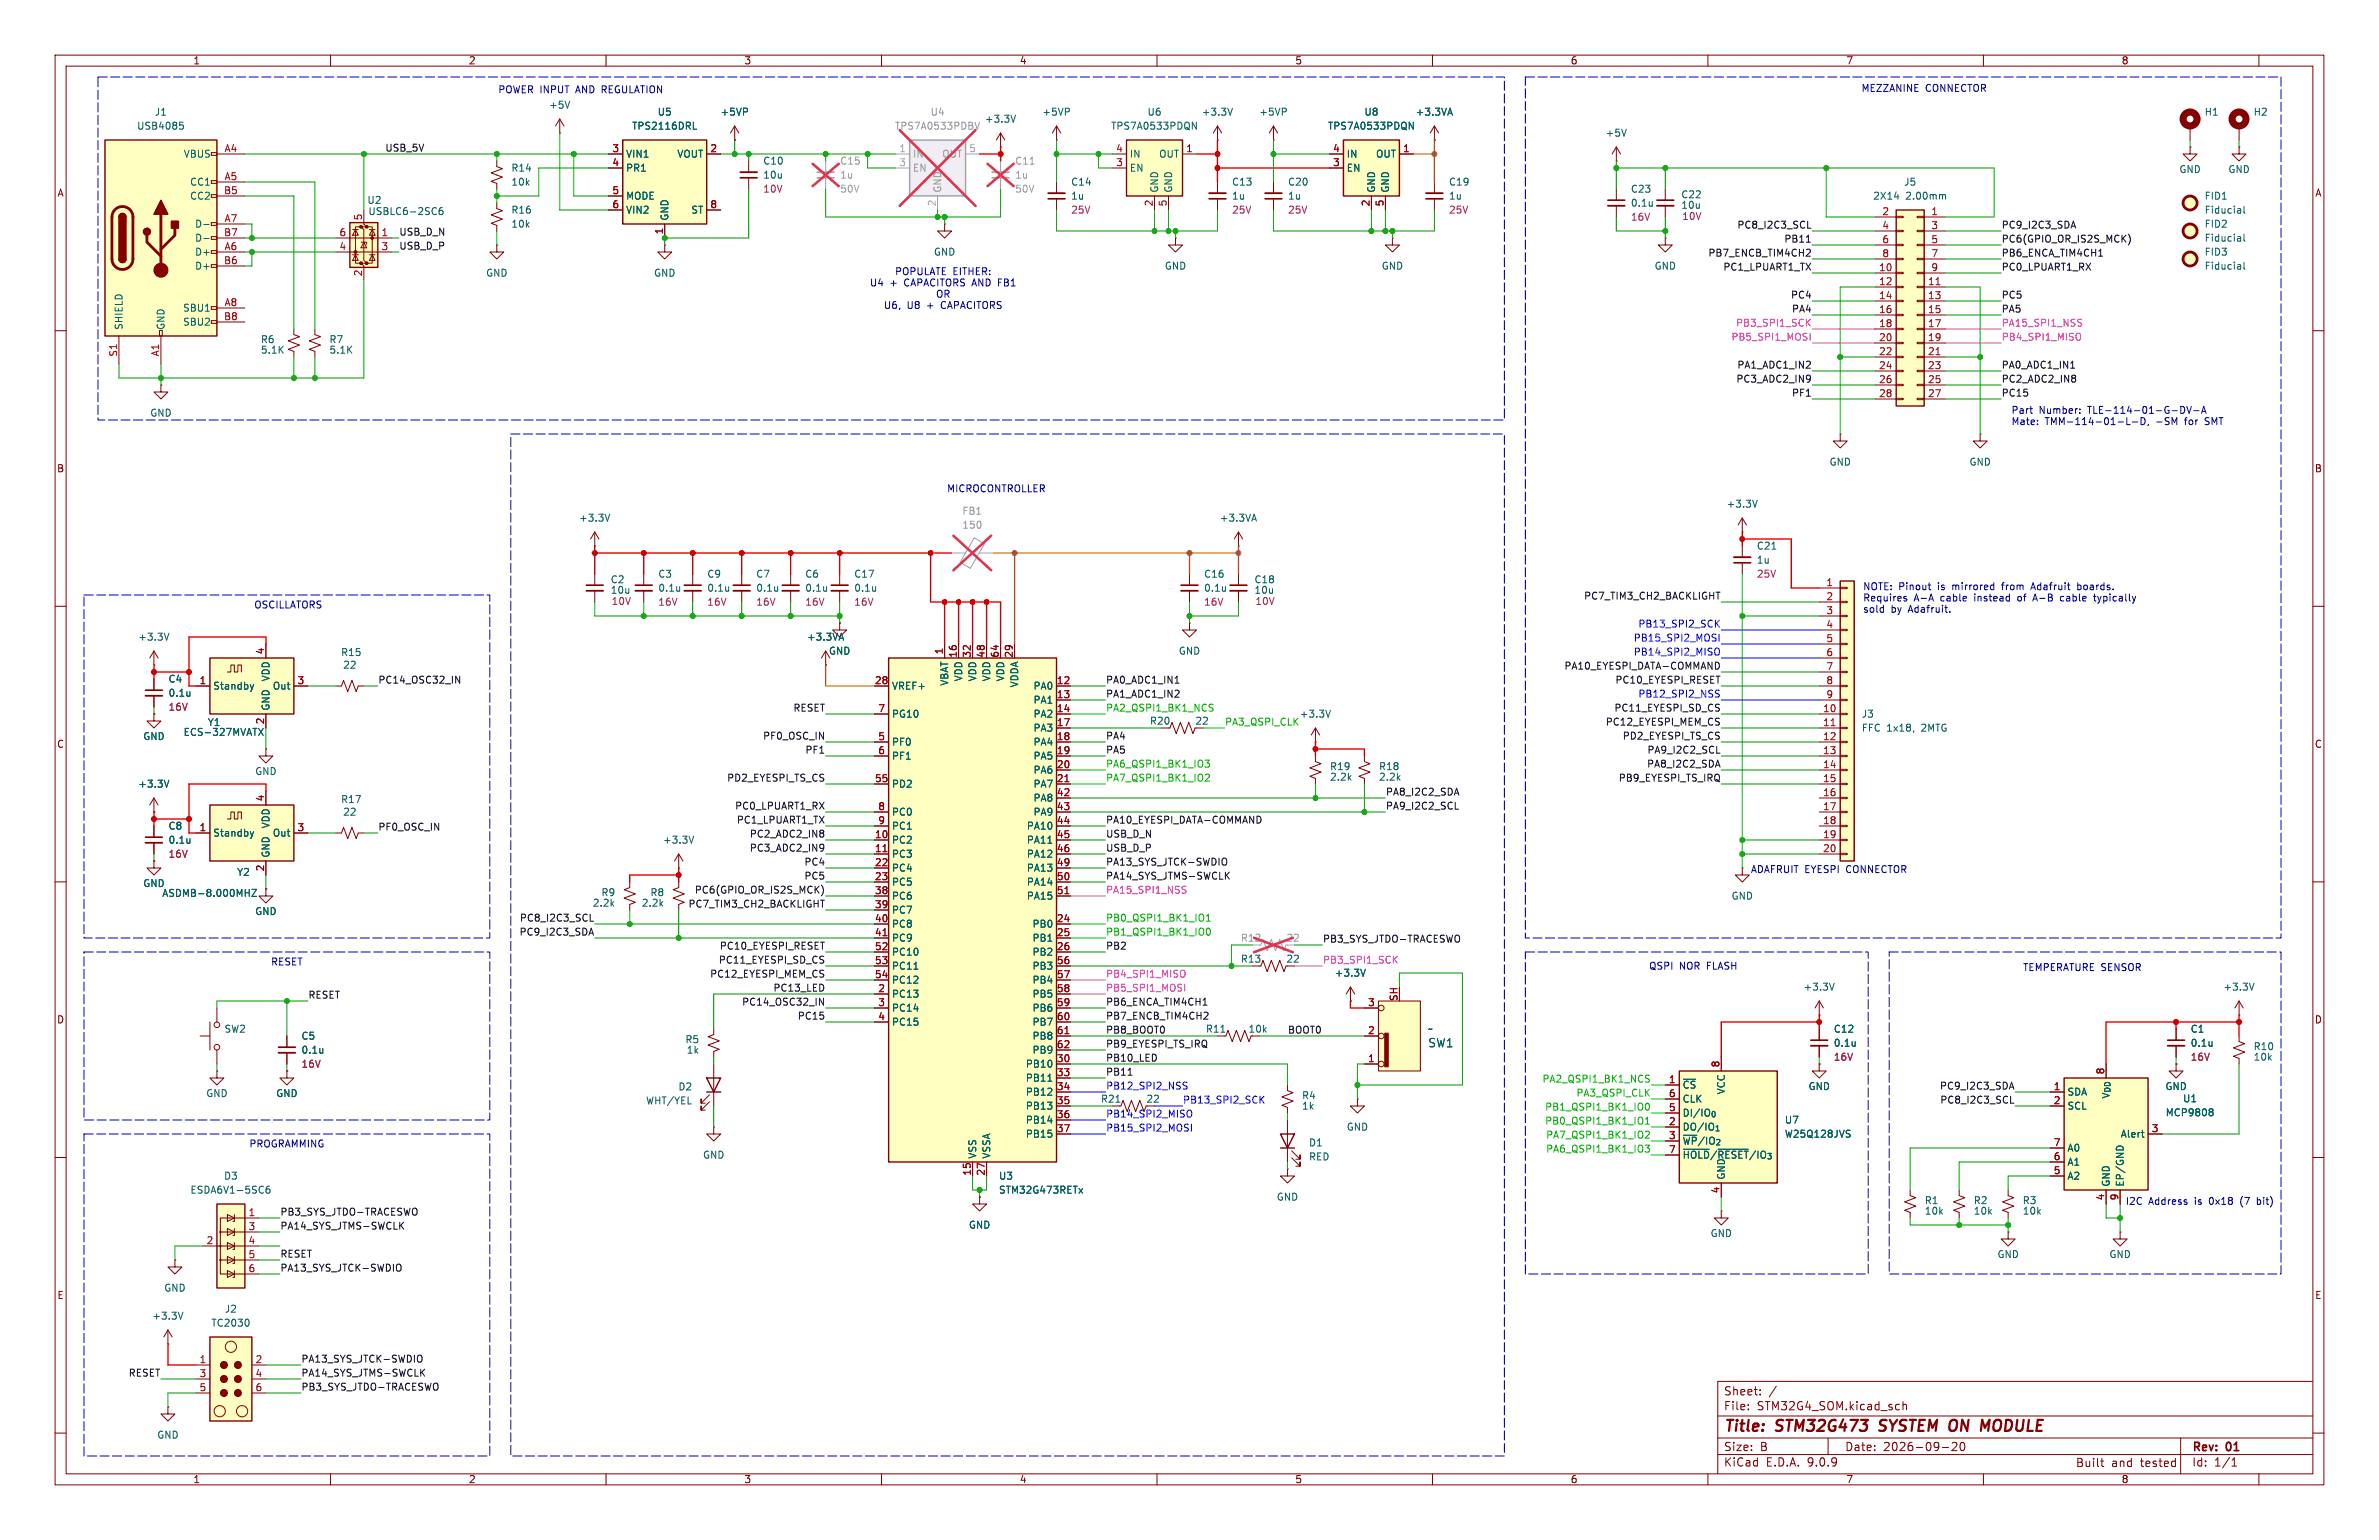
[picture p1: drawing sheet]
<svg xmlns="http://www.w3.org/2000/svg" width="432mm" height="279mm" viewBox="0 0 432 279" stroke-linecap="round" stroke-linejoin="round" font-family="sans-serif">
<defs><g id="words">
<g font-size="2.8" fill="#840000">
<text x="312.8" y="260.3">Title:</text>
<text x="322.5" y="260.3">STM32G473</text>
<text x="342" y="260.3">SYSTEM ON</text>
<text x="362" y="260.3">MODULE</text>
</g>
<text font-size="2.1" fill="#006464" x="259.1" y="190.2">SW1</text>
<g font-size="2.1" fill="#840000">
<text x="312.8" y="256.1">File:</text>
<text x="312.8" y="253.4">Sheet:</text>
<text x="318.9" y="256.1">STM32G4_SOM.kicad_sch</text>
<text x="312.8" y="263.5">Size:</text>
<text x="319.5" y="263.5">B</text>
<text x="334.8" y="263.5">Date:</text>
<text x="341.8" y="263.5">2026-09-20</text>
<text x="397.8" y="263.7">Rev:</text>
<text x="404.2" y="263.7">01</text>
<text x="312.8" y="266.3">KiCad</text>
<text x="320.5" y="266.3">E.D.A.</text>
<text x="328.1" y="266.3">9.0.9</text>
<text x="375.4" y="266.4">Built</text>
<text x="382" y="266.4">and</text>
<text x="387.3" y="266.4">tested</text>
<text x="397.8" y="266.3">Id:</text>
<text x="401.9" y="266.3">1/1</text>
</g>
<g font-size="1.8" fill="#840000">
<text x="35" y="11.9">1</text>
<text x="85" y="11.9">2</text>
<text x="135" y="11.9">3</text>
<text x="185" y="11.9">4</text>
<text x="235" y="11.9">5</text>
<text x="285" y="11.9">6</text>
<text x="335" y="11.9">7</text>
<text x="385" y="11.9">8</text>
<text x="10.3" y="35.9">A</text>
<text x="420.1" y="35.9">A</text>
<text x="10.3" y="85.9">B</text>
<text x="420.1" y="85.9">B</text>
<text x="10.3" y="135.9">C</text>
<text x="420.1" y="135.9">C</text>
<text x="10.3" y="185.9">D</text>
<text x="420.1" y="185.9">D</text>
<text x="10.3" y="235.9">E</text>
<text x="420.1" y="235.9">E</text>
<text x="35" y="269.3">1</text>
<text x="85" y="269.3">2</text>
<text x="135" y="269.3">3</text>
<text x="185" y="269.3">4</text>
<text x="235" y="269.3">5</text>
<text x="285" y="269.3">6</text>
<text x="335" y="269.3">7</text>
<text x="385" y="269.3">8</text>
</g>
<g font-size="1.8" fill="#0000c2">
<text x="90.3" y="17.1">POWER INPUT</text>
<text x="104.7" y="17.1">AND REGULATION</text>
<text x="337.8" y="16.9">MEZZANINE</text>
<text x="349.5" y="16.9">CONNECTOR</text>
<text x="157.8" y="52.2">U4</text>
<text x="161.5" y="52.2">+</text>
<text x="162.4" y="50.1">POPULATE EITHER:</text>
<text x="164.2" y="52.2">CAPACITORS AND FB1</text>
<text x="160.3" y="56.3">U6,</text>
<text x="164.6" y="56.3">U8</text>
<text x="168.4" y="56.3">+</text>
<text x="169.8" y="54.2">OR</text>
<text x="171.1" y="56.3">CAPACITORS</text>
<text x="365" y="75.3">Part</text>
<text x="365" y="77.3">Mate:</text>
<text x="370.1" y="75.3">Number:</text>
<text x="371.2" y="77.3">TMM-114-01-L-D,</text>
<text x="379.1" y="75.3">TLE-114-01-G-DV-A</text>
<text x="391.5" y="77.3">-SM</text>
<text x="396.9" y="77.3">for</text>
<text x="400.7" y="77.3">SMT</text>
<text x="171.8" y="89.5">MICROCONTROLLER</text>
<text x="338.1" y="107.3">NOTE: Pinout</text>
<text x="351.8" y="107.3">is</text>
<text x="354.6" y="107.3">mirrored</text>
<text x="363.9" y="107.3">from</text>
<text x="369.4" y="107.3">Adafruit</text>
<text x="377.9" y="107.3">boards.</text>
<text x="46.1" y="110.6">OSCILLATORS</text>
<text x="338.1" y="109.3">Requires</text>
<text x="338.1" y="111.4">sold</text>
<text x="343.2" y="111.4">by</text>
<text x="346.5" y="111.4">Adafruit.</text>
<text x="347.4" y="109.3">A-A</text>
<text x="352.3" y="109.3">cable</text>
<text x="358.6" y="109.3">instead</text>
<text x="366.7" y="109.3">of</text>
<text x="369.8" y="109.3">A-B</text>
<text x="374.9" y="109.3">cable</text>
<text x="381.2" y="109.3">typically</text>
<text x="317.7" y="158.6">ADAFRUIT EYESPI</text>
<text x="335.2" y="158.6">CONNECTOR</text>
<text x="49.1" y="175.4">RESET</text>
<text x="299.2" y="176.1">QSPI</text>
<text x="304.8" y="176.1">NOR FLASH</text>
<text x="367.1" y="176.4">TEMPERATURE SENSOR</text>
<text x="45.2" y="208.4">PROGRAMMING</text>
<text x="385.7" y="218.8">I2C</text>
<text x="390" y="218.8">Address</text>
<text x="398.5" y="218.8">is</text>
<text x="401.3" y="218.8">0x18</text>
<text x="407.1" y="218.8">(7</text>
<text x="410.3" y="218.8">bit)</text>
</g>
<g font-size="1.8" fill="#006464">
<text x="24.8" y="23.7">USB4085</text>
<text x="28" y="21.2">J1</text>
<text x="99.6" y="19.9">+5V</text>
<text x="114.6" y="23.7">TPS2116DRL</text>
<text x="119.3" y="21.2">U5</text>
<text x="130.7" y="21.2">+5VP</text>
<text x="178.7" y="22.5">+3.3V</text>
<text x="189.1" y="21.2">+5VP</text>
<text x="201.6" y="23.7">TPS7A0533PDQN</text>
<text x="208.2" y="21.2">U6</text>
<text x="218" y="21.2">+3.3V</text>
<text x="228.5" y="21.2">+5VP</text>
<text x="240.9" y="23.7">TPS7A0533PDQN</text>
<text x="247.5" y="21.2">U8</text>
<text x="256.9" y="21.2">+3.3VA</text>
<text x="400.1" y="21.2">H1</text>
<text x="408.9" y="21.2">H2</text>
<text x="33.3" y="28.8">VBUS</text>
<text x="113.5" y="28.8">VIN1</text>
<text x="122.8" y="28.8">VOUT</text>
<text x="205" y="28.8">IN</text>
<text x="210.3" y="28.8">OUT</text>
<text x="244.3" y="28.8">IN</text>
<text x="249.7" y="28.8">OUT</text>
<text x="291.3" y="25">+5V</text>
<text x="34.4" y="33.9">CC1</text>
<text x="92.7" y="33.9">10k</text>
<text x="92.7" y="31.3">R14</text>
<text x="113.5" y="31.3">PR1</text>
<text x="138.4" y="30.1">C10</text>
<text x="138.4" y="32.6">10u</text>
<text x="194.3" y="33.9">C14</text>
<text x="205" y="31.3">EN</text>
<text x="210.4" y="35.1" transform="rotate(-90 210.4 35.1)">GND</text>
<text x="213" y="35.1" transform="rotate(-90 213 35.1)">GND</text>
<text x="223.5" y="33.9">C13</text>
<text x="233.7" y="33.9">C20</text>
<text x="244.3" y="31.3">EN</text>
<text x="249.8" y="35.1" transform="rotate(-90 249.8 35.1)">GND</text>
<text x="252.3" y="35.1" transform="rotate(-90 252.3 35.1)">GND</text>
<text x="262.9" y="33.9">C19</text>
<text x="295.9" y="35.2">C23</text>
<text x="345.5" y="33.9">J5</text>
<text x="395.5" y="31.6">GND</text>
<text x="404.4" y="31.6">GND</text>
<text x="34.4" y="36.4">CC2</text>
<text x="35.3" y="41.5">D-</text>
<text x="66.6" y="37.2">U2</text>
<text x="66.8" y="39.2">USBLC6-2SC6</text>
<text x="92.7" y="41.5">10k</text>
<text x="92.7" y="39">R16</text>
<text x="113.5" y="36.4">MODE</text>
<text x="113.5" y="39">VIN2</text>
<text x="121.5" y="40.1" transform="rotate(-90 121.5 40.1)">GND</text>
<text x="125.4" y="39">ST</text>
<text x="194.3" y="36.4">1u</text>
<text x="223.5" y="36.4">1u</text>
<text x="233.7" y="36.4">1u</text>
<text x="262.9" y="36.4">1u</text>
<text x="295.9" y="37.7">0.1u</text>
<text x="305.1" y="36.2">C22</text>
<text x="339.9" y="36.4">2X14</text>
<text x="345.9" y="36.4">2.00mm</text>
<text x="400.1" y="41.5">FID2</text>
<text x="400.1" y="36.4">FID1</text>
<text x="400.1" y="39">Fiducial</text>
<text x="35.3" y="44">D-</text>
<text x="35.3" y="46.6">D+</text>
<text x="169.4" y="46.6">GND</text>
<text x="400.1" y="46.6">FID3</text>
<text x="400.1" y="44">Fiducial</text>
<text x="35.3" y="49.1">D+</text>
<text x="88.1" y="50.4">GND</text>
<text x="118.6" y="50.4">GND</text>
<text x="211.3" y="49.1">GND</text>
<text x="250.7" y="49.1">GND</text>
<text x="300.2" y="49.1">GND</text>
<text x="400.1" y="49.1">Fiducial</text>
<text x="22.5" y="59.9" transform="rotate(-90 22.5 59.9)">SHIELD</text>
<text x="30.1" y="59.9" transform="rotate(-90 30.1 59.9)">GND</text>
<text x="33.1" y="56.7">SBU1</text>
<text x="33.1" y="59.3">SBU2</text>
<text x="47.3" y="62.5">R6</text>
<text x="47.3" y="64.4">5.1K</text>
<text x="59.7" y="62.5">R7</text>
<text x="59.7" y="64.4">5.1K</text>
<text x="27.2" y="75.8">GND</text>
<text x="332" y="84.7">GND</text>
<text x="357.4" y="84.7">GND</text>
<text x="105" y="94.8">+3.3V</text>
<text x="221.3" y="94.8">+3.3VA</text>
<text x="313.3" y="92.3">+3.3V</text>
<text x="318.8" y="99.9">C21</text>
<text x="110.8" y="106">C2</text>
<text x="119.4" y="105">C3</text>
<text x="119.4" y="107.5">0.1u</text>
<text x="128.3" y="105">C9</text>
<text x="128.3" y="107.5">0.1u</text>
<text x="137.2" y="105">C7</text>
<text x="137.2" y="107.5">0.1u</text>
<text x="146.1" y="105">C6</text>
<text x="146.1" y="107.5">0.1u</text>
<text x="154.9" y="105">C17</text>
<text x="154.9" y="107.5">0.1u</text>
<text x="218.4" y="105">C16</text>
<text x="218.4" y="107.5">0.1u</text>
<text x="227.6" y="106">C18</text>
<text x="318.8" y="102.5">1u</text>
<text x="25" y="116.4">+3.3V</text>
<text x="61.8" y="119.2">R15</text>
<text x="146.4" y="116.4">+3.3VA</text>
<text x="150.4" y="119">GND</text>
<text x="213.9" y="119">GND</text>
<text x="30.5" y="124.1">C4</text>
<text x="38.6" y="125.3">Standby</text>
<text x="49.1" y="123.7" transform="rotate(-90 49.1 123.7)">VDD</text>
<text x="49.4" y="125.3">Out</text>
<text x="62.2" y="121.5">22</text>
<text x="161.8" y="125.3">VREF+</text>
<text x="172.3" y="124.5" transform="rotate(-90 172.3 124.5)">VBAT</text>
<text x="174.9" y="123.7" transform="rotate(-90 174.9 123.7)">VDD</text>
<text x="177.4" y="123.7" transform="rotate(-90 177.4 123.7)">VDD</text>
<text x="179.9" y="123.7" transform="rotate(-90 179.9 123.7)">VDD</text>
<text x="182.5" y="123.7" transform="rotate(-90 182.5 123.7)">VDD</text>
<text x="185" y="124.8" transform="rotate(-90 185 124.8)">VDDA</text>
<text x="187.5" y="125.3">PA0</text>
<text x="30.5" y="126.6">0.1u</text>
<text x="37.6" y="131.9">Y1</text>
<text x="49.1" y="129" transform="rotate(-90 49.1 129)">GND</text>
<text x="161.8" y="130.4">PG10</text>
<text x="187.5" y="127.9">PA1</text>
<text x="187.5" y="130.4">PA2</text>
<text x="208.6" y="131.7">R20</text>
<text x="216.9" y="131.7">22</text>
<text x="235.8" y="130.4">+3.3V</text>
<text x="337.8" y="130.4">J3</text>
<text x="25.9" y="134.5">GND</text>
<text x="33.2" y="133.7">ECS-327MVATX</text>
<text x="161.8" y="135.5">PF0</text>
<text x="187.5" y="132.9">PA3</text>
<text x="187.5" y="135.5">PA4</text>
<text x="337.8" y="132.9">FFC 1x18,</text>
<text x="348.9" y="132.9">2MTG</text>
<text x="25" y="143.1">+3.3V</text>
<text x="46.2" y="140.8">GND</text>
<text x="161.8" y="138">PF1</text>
<text x="161.8" y="143.1">PD2</text>
<text x="187.5" y="138">PA5</text>
<text x="187.5" y="140.6">PA6</text>
<text x="187.5" y="143.1">PA7</text>
<text x="241.3" y="141.8">2.2k</text>
<text x="241.3" y="139.9">R19</text>
<text x="250.2" y="141.8">2.2k</text>
<text x="250.2" y="139.9">R18</text>
<text x="61.8" y="145.9">R17</text>
<text x="62.2" y="148.2">22</text>
<text x="161.8" y="148.2">PC0</text>
<text x="187.5" y="145.6">PA8</text>
<text x="187.5" y="148.2">PA9</text>
<text x="30.5" y="150.7">C8</text>
<text x="30.5" y="153.3">0.1u</text>
<text x="38.6" y="152">Standby</text>
<text x="49.1" y="155.7" transform="rotate(-90 49.1 155.7)">GND</text>
<text x="49.1" y="150.4" transform="rotate(-90 49.1 150.4)">VDD</text>
<text x="49.4" y="152">Out</text>
<text x="120.2" y="153.3">+3.3V</text>
<text x="161.8" y="150.7">PC1</text>
<text x="161.8" y="153.3">PC2</text>
<text x="161.8" y="155.8">PC3</text>
<text x="186.3" y="150.7">PA10</text>
<text x="186.3" y="153.3">PA11</text>
<text x="186.3" y="155.8">PA12</text>
<text x="25.9" y="161.1">GND</text>
<text x="42.9" y="159.1">Y2</text>
<text x="161.8" y="158.3">PC4</text>
<text x="161.8" y="160.9">PC5</text>
<text x="186.3" y="158.3">PA13</text>
<text x="186.3" y="160.9">PA14</text>
<text x="29.4" y="162.9">ASDMB-8.000MHZ</text>
<text x="46.2" y="166.2">GND</text>
<text x="107.5" y="164.7">2.2k</text>
<text x="109.1" y="162.8">R9</text>
<text x="116.4" y="164.7">2.2k</text>
<text x="118" y="162.8">R8</text>
<text x="161.8" y="163.4">PC6</text>
<text x="161.8" y="166">PC7</text>
<text x="186.3" y="163.4">PA15</text>
<text x="314.2" y="163.4">GND</text>
<text x="161.8" y="168.5">PC8</text>
<text x="161.8" y="171">PC9</text>
<text x="161.8" y="173.6">PC10</text>
<text x="187.3" y="168.5">PB0</text>
<text x="187.3" y="171">PB1</text>
<text x="187.3" y="173.6">PB2</text>
<text x="161.8" y="176.1">PC11</text>
<text x="161.8" y="178.7">PC12</text>
<text x="187.3" y="176.1">PB3</text>
<text x="187.3" y="178.7">PB4</text>
<text x="225.1" y="174.9">R13</text>
<text x="233.4" y="174.9">22</text>
<text x="242.2" y="177.4">+3.3V</text>
<text x="327.3" y="179.9">+3.3V</text>
<text x="403.5" y="179.9">+3.3V</text>
<text x="161.8" y="181.2">PC13</text>
<text x="161.8" y="183.7">PC14</text>
<text x="187.3" y="181.2">PB5</text>
<text x="187.3" y="183.7">PB6</text>
<text x="40.6" y="187.6">SW2</text>
<text x="54.6" y="188.8">C5</text>
<text x="54.6" y="191.4">0.1u</text>
<text x="124.3" y="189.5">R5</text>
<text x="124.5" y="191.4">1k</text>
<text x="161.8" y="186.3">PC15</text>
<text x="187.3" y="186.3">PB7</text>
<text x="187.3" y="188.8">PB8</text>
<text x="187.3" y="191.4">PB9</text>
<text x="218.8" y="187.6">R11</text>
<text x="226.5" y="187.6">10k</text>
<text x="259.1" y="187.6">~</text>
<text x="332.7" y="187.6">C12</text>
<text x="332.7" y="190.1">0.1u</text>
<text x="397.5" y="187.6">C1</text>
<text x="397.5" y="190.1">0.1u</text>
<text x="408.9" y="190.7">R10</text>
<text x="186.1" y="193.9">PB10</text>
<text x="186.1" y="196.4">PB11</text>
<text x="305.3" y="197.7">~{CS}</text>
<text x="328.2" y="198">GND</text>
<text x="392.9" y="198">GND</text>
<text x="408.9" y="192.6">10k</text>
<text x="37.3" y="199.2">GND</text>
<text x="50" y="199.2">GND</text>
<text x="117.2" y="200.6">WHT/YEL</text>
<text x="123" y="198">D2</text>
<text x="186.1" y="199">PB12</text>
<text x="186.1" y="201.5">PB13</text>
<text x="199.7" y="200.3">R21</text>
<text x="208" y="200.3">22</text>
<text x="236.2" y="199.6">R4</text>
<text x="236.2" y="201.5">1k</text>
<text x="305.3" y="200.3">CLK</text>
<text x="305.3" y="202.8">DI/IO_{0}</text>
<text x="313.3" y="198.6" transform="rotate(-90 313.3 198.6)">VCC</text>
<text x="375.2" y="199">SDA</text>
<text x="375.2" y="201.5">SCL</text>
<text x="383.1" y="199.5" transform="rotate(-90 383.1 199.5)">V_{DD}</text>
<text x="393" y="202.7">MCP9808</text>
<text x="396.1" y="200.2">U1</text>
<text x="186.1" y="204.1">PB14</text>
<text x="186.1" y="206.6">PB15</text>
<text x="237.5" y="208.2">D1</text>
<text x="244.3" y="205.3">GND</text>
<text x="305.3" y="205.3">DO/IO_{1}</text>
<text x="305.3" y="207.9">~{WP}/IO_{2}</text>
<text x="323.9" y="206.6">W25Q128JVS</text>
<text x="323.9" y="204.1">U7</text>
<text x="375.2" y="209.1">A0</text>
<text x="384.8" y="206.6">Alert</text>
<text x="40.6" y="214.2">D3</text>
<text x="127.5" y="210.4">GND</text>
<text x="177.4" y="210.3" transform="rotate(-90 177.4 210.3)">VSS</text>
<text x="179.9" y="210.3" transform="rotate(-90 179.9 210.3)">VSSA</text>
<text x="181.2" y="214.2">U3</text>
<text x="237.5" y="210.7">RED</text>
<text x="305.3" y="210.4">~{HOLD}/~{RESET}/IO_{3}</text>
<text x="313.3" y="214.1" transform="rotate(-90 313.3 214.1)">GND</text>
<text x="375.2" y="211.7">A1</text>
<text x="375.2" y="214.2">A2</text>
<text x="383.1" y="215.4" transform="rotate(-90 383.1 215.4)">GND</text>
<text x="385.7" y="215.4" transform="rotate(-90 385.7 215.4)">EP/GND</text>
<text x="34.5" y="216.8">ESDA6V1-5SC6</text>
<text x="181.2" y="216.8">STM32G473RETx</text>
<text x="231.6" y="218">GND</text>
<text x="349.3" y="218.7">R1</text>
<text x="349.3" y="220.6">10k</text>
<text x="358.1" y="218.7">R2</text>
<text x="358.1" y="220.6">10k</text>
<text x="367" y="218.7">R3</text>
<text x="367" y="220.6">10k</text>
<text x="175.8" y="223.1">GND</text>
<text x="310.4" y="224.6">GND</text>
<text x="362.5" y="228.4">GND</text>
<text x="382.8" y="228.4">GND</text>
<text x="27.5" y="239.6">+3.3V</text>
<text x="29.7" y="234.5">GND</text>
<text x="40.7" y="238.4">J2</text>
<text x="38.3" y="240.9">TC2030</text>
<text x="28.4" y="261.2">GND</text>
</g>
<g font-size="1.8" fill="#989898">
<text x="162.3" y="23.7">TPS7A0533PDBV</text>
<text x="168.8" y="21.2">U4</text>
<text x="165.6" y="28.8">IN</text>
<text x="170.9" y="28.8">OUT</text>
<text x="152.4" y="32.6">1u</text>
<text x="152.4" y="30.1">C15</text>
<text x="165.6" y="31.3">EN</text>
<text x="171" y="35.1" transform="rotate(-90 171 35.1)">GND</text>
<text x="184.2" y="32.6">1u</text>
<text x="184.2" y="30.1">C11</text>
<text x="174.6" y="93.6">FB1</text>
<text x="174.6" y="96.1">150</text>
<text x="225.1" y="171">R12</text>
<text x="233.4" y="171">22</text>
</g>
<g font-size="1.8" fill="#a90000">
<text x="40.7" y="27.7">A4</text>
<text x="111.1" y="27.7">3</text>
<text x="128.8" y="27.7">2</text>
<text x="202.5" y="27.7">4</text>
<text x="215.2" y="27.7">1</text>
<text x="241.9" y="27.7">4</text>
<text x="254.6" y="27.7">1</text>
<text x="40.6" y="35.3">B5</text>
<text x="40.7" y="32.8">A5</text>
<text x="111.1" y="30.2">4</text>
<text x="111.1" y="35.3">5</text>
<text x="202.5" y="30.2">3</text>
<text x="241.9" y="30.2">3</text>
<text x="40.7" y="40.4">A7</text>
<text x="65.8" y="40.1" transform="rotate(-90 65.8 40.1)">5</text>
<text x="111.1" y="37.8">6</text>
<text x="128.8" y="37.8">8</text>
<text x="209.3" y="37.5" transform="rotate(-90 209.3 37.5)">2</text>
<text x="211.8" y="37.5" transform="rotate(-90 211.8 37.5)">5</text>
<text x="248.7" y="37.5" transform="rotate(-90 248.7 37.5)">2</text>
<text x="251.2" y="37.5" transform="rotate(-90 251.2 37.5)">5</text>
<text x="341.6" y="39.1">2</text>
<text x="341.6" y="41.7">4</text>
<text x="350.4" y="39.1">1</text>
<text x="350.4" y="41.7">3</text>
<text x="40.6" y="42.9">B7</text>
<text x="40.7" y="45.5">A6</text>
<text x="61.5" y="42.9">6</text>
<text x="61.5" y="45.5">4</text>
<text x="69.1" y="42.9">1</text>
<text x="69.1" y="45.5">3</text>
<text x="120.4" y="42.6" transform="rotate(-90 120.4 42.6)">1</text>
<text x="341.6" y="44.2">6</text>
<text x="341.6" y="46.7">8</text>
<text x="350.4" y="44.2">5</text>
<text x="350.4" y="46.7">7</text>
<text x="40.6" y="48">B6</text>
<text x="65.8" y="50.2" transform="rotate(-90 65.8 50.2)">2</text>
<text x="341" y="49.3">10</text>
<text x="341" y="51.8">12</text>
<text x="349.8" y="51.8">11</text>
<text x="350.4" y="49.3">9</text>
<text x="40.6" y="58.2">B8</text>
<text x="40.7" y="55.6">A8</text>
<text x="341" y="54.4">14</text>
<text x="341" y="56.9">16</text>
<text x="341" y="59.4">18</text>
<text x="349.8" y="54.4">13</text>
<text x="349.8" y="56.9">15</text>
<text x="349.8" y="59.4">17</text>
<text x="21.3" y="64.8" transform="rotate(-90 21.3 64.8)">S1</text>
<text x="29" y="64.8" transform="rotate(-90 29 64.8)">A1</text>
<text x="341" y="62">20</text>
<text x="341" y="64.5">22</text>
<text x="349.8" y="62">19</text>
<text x="349.8" y="64.5">21</text>
<text x="341" y="67.1">24</text>
<text x="341" y="69.6">26</text>
<text x="349.8" y="67.1">23</text>
<text x="349.8" y="69.6">25</text>
<text x="341" y="72.1">28</text>
<text x="349.8" y="72.1">27</text>
<text x="331.4" y="106.4">1</text>
<text x="331.4" y="109">2</text>
<text x="331.4" y="111.5">3</text>
<text x="48" y="118.8" transform="rotate(-90 48 118.8)">4</text>
<text x="171.2" y="118.8" transform="rotate(-90 171.2 118.8)">1</text>
<text x="173.7" y="119.4" transform="rotate(-90 173.7 119.4)">16</text>
<text x="176.3" y="119.4" transform="rotate(-90 176.3 119.4)">32</text>
<text x="178.8" y="119.4" transform="rotate(-90 178.8 119.4)">48</text>
<text x="181.4" y="119.4" transform="rotate(-90 181.4 119.4)">64</text>
<text x="183.9" y="119.4" transform="rotate(-90 183.9 119.4)">29</text>
<text x="331.4" y="114">4</text>
<text x="331.4" y="116.6">5</text>
<text x="331.4" y="119.1">6</text>
<text x="36.1" y="124.2">1</text>
<text x="53.9" y="124.2">3</text>
<text x="158.7" y="124.2">28</text>
<text x="191.7" y="124.2">12</text>
<text x="331.4" y="121.7">7</text>
<text x="331.4" y="124.2">8</text>
<text x="48" y="131.5" transform="rotate(-90 48 131.5)">2</text>
<text x="159.3" y="129.3">7</text>
<text x="191.7" y="126.7">13</text>
<text x="191.7" y="129.3">14</text>
<text x="191.7" y="131.8">17</text>
<text x="330.8" y="129.3">10</text>
<text x="330.8" y="131.8">11</text>
<text x="331.4" y="126.7">9</text>
<text x="159.3" y="134.4">5</text>
<text x="159.3" y="136.9">6</text>
<text x="191.7" y="134.4">18</text>
<text x="191.7" y="136.9">19</text>
<text x="330.8" y="134.4">12</text>
<text x="330.8" y="136.9">13</text>
<text x="158.7" y="142">55</text>
<text x="191.7" y="139.4">20</text>
<text x="191.7" y="142">21</text>
<text x="330.8" y="139.4">14</text>
<text x="330.8" y="142">15</text>
<text x="48" y="145.5" transform="rotate(-90 48 145.5)">4</text>
<text x="159.3" y="147.1">8</text>
<text x="159.3" y="149.6">9</text>
<text x="191.7" y="144.5">42</text>
<text x="191.7" y="147.1">43</text>
<text x="191.7" y="149.6">44</text>
<text x="330.8" y="144.5">16</text>
<text x="330.8" y="147.1">17</text>
<text x="330.8" y="149.6">18</text>
<text x="36.1" y="150.9">1</text>
<text x="53.9" y="150.9">3</text>
<text x="158.7" y="152.1">10</text>
<text x="158.7" y="154.7">11</text>
<text x="191.7" y="152.1">45</text>
<text x="191.7" y="154.7">46</text>
<text x="330.8" y="152.1">19</text>
<text x="330.8" y="154.7">20</text>
<text x="48" y="158.2" transform="rotate(-90 48 158.2)">2</text>
<text x="158.7" y="157.2">22</text>
<text x="158.7" y="159.8">23</text>
<text x="191.7" y="157.2">49</text>
<text x="191.7" y="159.8">50</text>
<text x="158.7" y="162.3">38</text>
<text x="158.7" y="164.8">39</text>
<text x="158.7" y="167.4">40</text>
<text x="191.7" y="162.3">51</text>
<text x="191.7" y="167.4">24</text>
<text x="158.7" y="169.9">41</text>
<text x="158.7" y="172.5">52</text>
<text x="191.7" y="169.9">25</text>
<text x="191.7" y="172.5">26</text>
<text x="158.7" y="175">53</text>
<text x="158.7" y="177.5">54</text>
<text x="191.7" y="175">56</text>
<text x="191.7" y="177.5">57</text>
<text x="159.3" y="180.1">2</text>
<text x="159.3" y="182.6">3</text>
<text x="159.3" y="185.2">4</text>
<text x="191.7" y="180.1">58</text>
<text x="191.7" y="182.6">59</text>
<text x="191.7" y="185.2">60</text>
<text x="248.2" y="182.6">3</text>
<text x="253.7" y="181.7" transform="rotate(-90 253.7 181.7)">SH</text>
<text x="191.7" y="187.7">61</text>
<text x="191.7" y="190.2">62</text>
<text x="248.2" y="187.7">2</text>
<text x="191.7" y="192.8">30</text>
<text x="191.7" y="195.3">33</text>
<text x="191.7" y="197.9">34</text>
<text x="248.2" y="192.8">1</text>
<text x="302.8" y="196.6">1</text>
<text x="312.2" y="193.7" transform="rotate(-90 312.2 193.7)">8</text>
<text x="372.7" y="197.9">1</text>
<text x="382" y="195" transform="rotate(-90 382 195)">8</text>
<text x="191.7" y="200.4">35</text>
<text x="191.7" y="202.9">36</text>
<text x="302.8" y="199.1">6</text>
<text x="302.8" y="201.7">5</text>
<text x="372.7" y="200.4">2</text>
<text x="191.7" y="205.5">37</text>
<text x="302.8" y="204.2">2</text>
<text x="302.8" y="206.8">3</text>
<text x="302.8" y="209.3">7</text>
<text x="372.7" y="208">7</text>
<text x="390.5" y="205.5">3</text>
<text x="176.3" y="213.4" transform="rotate(-90 176.3 213.4)">15</text>
<text x="178.8" y="213.4" transform="rotate(-90 178.8 213.4)">27</text>
<text x="372.7" y="210.6">6</text>
<text x="372.7" y="213.1">5</text>
<text x="45" y="220.7">1</text>
<text x="312.2" y="216.6" transform="rotate(-90 312.2 216.6)">4</text>
<text x="382" y="217.9" transform="rotate(-90 382 217.9)">4</text>
<text x="384.6" y="217.9" transform="rotate(-90 384.6 217.9)">9</text>
<text x="37.4" y="225.8">2</text>
<text x="45" y="223.3">3</text>
<text x="45" y="225.8">4</text>
<text x="45" y="228.3">5</text>
<text x="45" y="230.9">6</text>
<text x="36.1" y="247.4">1</text>
<text x="36.1" y="249.9">3</text>
<text x="46.3" y="247.4">2</text>
<text x="46.3" y="249.9">4</text>
<text x="36.1" y="252.5">5</text>
<text x="46.3" y="252.5">6</text>
</g>
<g font-size="1.8" fill="#0f0f0f">
<text x="69.8" y="27.6">USB_5V</text>
<text x="315.2" y="41.6">PC8_I2C3_SCL</text>
<text x="363.2" y="41.6">PC9_I2C3_SDA</text>
<text x="72.4" y="45.4">USB_D_P</text>
<text x="72.4" y="42.8">USB_D_N</text>
<text x="310" y="46.6">PB7_ENCB_TIM4CH2</text>
<text x="323.8" y="44.1">PB11</text>
<text x="363.2" y="46.6">PB6_ENCA_TIM4CH1</text>
<text x="363.2" y="44.1">PC6(GPIO_OR_IS2S_MCK)</text>
<text x="312.7" y="49.2">PC1_LPUART1_TX</text>
<text x="363.2" y="49.2">PC0_LPUART1_RX</text>
<text x="325" y="54.3">PC4</text>
<text x="325.2" y="56.8">PA4</text>
<text x="363.2" y="54.3">PC5</text>
<text x="363.2" y="56.8">PA5</text>
<text x="315.1" y="69.5">PC3_ADC2_IN9</text>
<text x="315.2" y="67">PA1_ADC1_IN2</text>
<text x="363.2" y="67">PA0_ADC1_IN1</text>
<text x="363.2" y="69.5">PC2_ADC2_IN8</text>
<text x="325.2" y="72">PF1</text>
<text x="363.2" y="72">PC15</text>
<text x="287.4" y="108.9">PC7_TIM3_CH2_BACKLIGHT</text>
<text x="68.6" y="124.1">PC14_OSC32_IN</text>
<text x="200.7" y="124.1">PA0_ADC1_IN1</text>
<text x="283.9" y="121.6">PA10_EYESPI_DATA-COMMAND</text>
<text x="293.1" y="124.1">PC10_EYESPI_RESET</text>
<text x="143.9" y="129.2">RESET</text>
<text x="200.7" y="126.7">PA1_ADC1_IN2</text>
<text x="291.4" y="131.7">PC12_EYESPI_MEM_CS</text>
<text x="292.9" y="129.2">PC11_EYESPI_SD_CS</text>
<text x="138.4" y="134.3">PF0_OSC_IN</text>
<text x="146.1" y="136.8">PF1</text>
<text x="200.7" y="134.3">PA4</text>
<text x="200.7" y="136.8">PA5</text>
<text x="294.4" y="134.3">PD2_EYESPI_TS_CS</text>
<text x="298.9" y="136.8">PA9_I2C2_SCL</text>
<text x="131.9" y="141.9">PD2_EYESPI_TS_CS</text>
<text x="293.7" y="141.9">PB9_EYESPI_TS_IRQ</text>
<text x="298.9" y="139.4">PA8_I2C2_SDA</text>
<text x="133.3" y="147">PC0_LPUART1_RX</text>
<text x="133.6" y="149.5">PC1_LPUART1_TX</text>
<text x="200.7" y="149.5">PA10_EYESPI_DATA-COMMAND</text>
<text x="251.5" y="147">PA9_I2C2_SCL</text>
<text x="251.5" y="144.4">PA8_I2C2_SDA</text>
<text x="68.6" y="150.8">PF0_OSC_IN</text>
<text x="136" y="152.1">PC2_ADC2_IN8</text>
<text x="136" y="154.6">PC3_ADC2_IN9</text>
<text x="200.7" y="154.6">USB_D_P</text>
<text x="200.7" y="152.1">USB_D_N</text>
<text x="145.9" y="157.1">PC4</text>
<text x="145.9" y="159.7">PC5</text>
<text x="200.7" y="157.1">PA13_SYS_JTCK-SWDIO</text>
<text x="200.7" y="159.7">PA14_SYS_JTMS-SWCLK</text>
<text x="94.3" y="167.3">PC8_I2C3_SCL</text>
<text x="124.9" y="164.8">PC7_TIM3_CH2_BACKLIGHT</text>
<text x="126" y="162.2">PC6(GPIO_OR_IS2S_MCK)</text>
<text x="94.2" y="169.8">PC9_I2C3_SDA</text>
<text x="130.5" y="172.4">PC10_EYESPI_RESET</text>
<text x="200.7" y="172.4">PB2</text>
<text x="240" y="171.1">PB3_SYS_JTDO-TRACESWO</text>
<text x="128.8" y="177.5">PC12_EYESPI_MEM_CS</text>
<text x="130.4" y="174.9">PC11_EYESPI_SD_CS</text>
<text x="140.3" y="180">PC13_LED</text>
<text x="55.9" y="181.3">RESET</text>
<text x="134.6" y="182.5">PC14_OSC32_IN</text>
<text x="144.7" y="185.1">PC15</text>
<text x="200.7" y="185.1">PB7_ENCB_TIM4CH2</text>
<text x="200.7" y="182.5">PB6_ENCA_TIM4CH1</text>
<text x="200.7" y="187.6">PB8_BOOT0</text>
<text x="200.7" y="190.2">PB9_EYESPI_TS_IRQ</text>
<text x="233.7" y="187.6">BOOT0</text>
<text x="200.7" y="192.7">PB10_LED</text>
<text x="200.7" y="195.2">PB11</text>
<text x="352" y="197.8">PC9_I2C3_SDA</text>
<text x="352.1" y="200.3">PC8_I2C3_SCL</text>
<text x="50.8" y="220.6">PB3_SYS_JTDO-TRACESWO</text>
<text x="50.8" y="223.2">PA14_SYS_JTMS-SWCLK</text>
<text x="50.8" y="228.3">RESET</text>
<text x="50.8" y="230.8">PA13_SYS_JTCK-SWDIO</text>
<text x="23.3" y="249.8">RESET</text>
<text x="54.6" y="247.3">PA13_SYS_JTCK-SWDIO</text>
<text x="54.6" y="249.8">PA14_SYS_JTMS-SWCLK</text>
<text x="54.6" y="252.4">PB3_SYS_JTDO-TRACESWO</text>
</g>
<g font-size="1.8" fill="#aaa">
<text x="163.1" y="27.7">1</text>
<text x="175.8" y="27.7">5</text>
<text x="163.1" y="30.2">3</text>
<text x="169.9" y="37.5" transform="rotate(-90 169.9 37.5)">2</text>
</g>
<g font-size="1.8" fill="#840084">
<text x="138.4" y="35.1">10V</text>
<text x="194.3" y="39">25V</text>
<text x="223.5" y="39">25V</text>
<text x="233.7" y="39">25V</text>
<text x="262.9" y="39">25V</text>
<text x="295.9" y="40.2">16V</text>
<text x="305.1" y="38.1">10u</text>
<text x="305.2" y="40.1">10V</text>
<text x="110.8" y="107.9">10u</text>
<text x="227.6" y="107.9">10u</text>
<text x="318.8" y="105">25V</text>
<text x="110.9" y="110">10V</text>
<text x="119.4" y="110.1">16V</text>
<text x="128.3" y="110.1">16V</text>
<text x="137.2" y="110.1">16V</text>
<text x="146.1" y="110.1">16V</text>
<text x="154.9" y="110.1">16V</text>
<text x="218.4" y="110.1">16V</text>
<text x="227.8" y="110">10V</text>
<text x="30.5" y="129.1">16V</text>
<text x="30.5" y="155.8">16V</text>
<text x="54.6" y="193.9">16V</text>
<text x="332.7" y="192.6">16V</text>
<text x="397.5" y="192.6">16V</text>
</g>
<g font-size="1.8" fill="#a1a1a1">
<text x="152.4" y="35.1">50V</text>
<text x="184.2" y="35.1">50V</text>
</g>
<g font-size="1.8" fill="#f0f">
<text x="315" y="59.3">PB3_SPI1_SCK</text>
<text x="363.2" y="59.3">PA15_SPI1_NSS</text>
<text x="314.2" y="61.9">PB5_SPI1_MOSI</text>
<text x="363.2" y="61.9">PB4_SPI1_MISO</text>
<text x="200.7" y="162.2">PA15_SPI1_NSS</text>
<text x="200.7" y="180">PB5_SPI1_MOSI</text>
<text x="200.7" y="177.5">PB4_SPI1_MISO</text>
<text x="240" y="174.9">PB3_SPI1_SCK</text>
</g>
<g font-size="1.8" fill="#00f">
<text x="297.3" y="114">PB13_SPI2_SCK</text>
<text x="296.4" y="119">PB14_SPI2_MISO</text>
<text x="296.4" y="116.5">PB15_SPI2_MOSI</text>
<text x="297.3" y="126.7">PB12_SPI2_NSS</text>
<text x="200.7" y="197.8">PB12_SPI2_NSS</text>
<text x="200.7" y="202.9">PB14_SPI2_MISO</text>
<text x="214.6" y="200.3">PB13_SPI2_SCK</text>
<text x="200.7" y="205.4">PB15_SPI2_MOSI</text>
</g>
<g font-size="1.8" fill="#00c200">
<text x="200.7" y="129.2">PA2_QSPI1_BK1_NCS</text>
<text x="222.2" y="131.7">PA3_QSPI_CLK</text>
<text x="200.7" y="139.4">PA6_QSPI1_BK1_IO3</text>
<text x="200.7" y="141.9">PA7_QSPI1_BK1_IO2</text>
<text x="200.7" y="167.3">PB0_QSPI1_BK1_IO1</text>
<text x="200.7" y="169.8">PB1_QSPI1_BK1_IO0</text>
<text x="279.9" y="196.5">PA2_QSPI1_BK1_NCS</text>
<text x="280.3" y="201.6">PB1_QSPI1_BK1_IO0</text>
<text x="286" y="199">PA3_QSPI_CLK</text>
<text x="280.3" y="204.1">PB0_QSPI1_BK1_IO1</text>
<text x="280.5" y="209.2">PA6_QSPI1_BK1_IO3</text>
<text x="280.5" y="206.7">PA7_QSPI1_BK1_IO2</text>
</g>
</g></defs>
<path d="M0 0h431.8v279.4h-431.8z" fill="#fff" stroke="#fff" stroke-width=".18"/>
<g fill="none" stroke="#840000" stroke-width=".18">
<path d="M10 10h411.8v259.4h-411.8zM12 12h407.8v255.4h-407.8zM60 10v2M110 10v2M160 10v2M210 10v2M260 10v2M310 10v2M360 10v2M410 10v2M101.6 24.1h.1M101.6 21.6l-.8 1.3"/>
<path d="M101.6 21.6l.8 1.3M101.6 21.6v2.5M133.3 25.4h.1M133.3 22.9l-.7 1.2M133.3 22.9l.8 1.2M133.3 22.9v2.5M90.2 44.5v1.2h1.2l-1.2 1.3-1.3-1.3h1.3M90.2 44.5h.1M10 60h2M419.8 60h2M10 110h2M419.8 110h2"/>
<path d="M27.9 123.2v2M27.9 126.2v2.1M10 160h2M27.9 149.9v2M27.9 152.9v2M419.8 160h2M10 210h2M419.8 210h2M10 260h2M311.8 256.9h108M317.3 255.6v.2M317.3 254.9v.1"/>
<path d="M319.5 252.9v.2M319.5 252.2v.1M322.4 251.5l-1.3 1.9M345.4 254.3v1.5M345.4 254.9l.2-.1 .4 .1v.9M419.7 250.6h-107.9v16.8M419.8 260h2M60 267.4v2M110 267.4v2M160 267.4v2M210 267.4v2M260 267.4v2"/>
<path d="M310 267.4v2M311.8 263.9h108M311.8 260.9h108M331.8 260.9v3M352.5 262.6h1.2M354.3 261.8l.6-.1 .2 .1 .1 .3-.9 1.1h.9M355.9 261.8l.2-.1a.8 .8 0 0 1 .5 .7 .8 .8 0 0 1-.5 .8l-.2-.2-.1-.4zM360 267.4v2M380.7 264.6v1.3l.2 .2M381.3 265.1h.6M386.7 265.1l-.4 .1-.2 .2 .1 .5 .5 .2M394.9 265.2l-.5-.1-.3 .3v.4l.2 .2h.6"/>
<path d="M394.9 264.6v1.5M395.8 260.9v6.5M405.1 266h.9M405.1 264.9l.4-.4v1.5M410 267.4v2"/>
</g>
<path d="M341.1 259.5l.2 .1M341.4 257.8l-.2 .4 .1 .2M360.3 259l.8-1.4-.2 2" fill="none" stroke="#840000" stroke-width=".4"/>
<path d="M103.4 18.4l-.4 1.2M135.6 19.7l.1 .2-.1 .3M34.5 125.5v.8M34.5 126.2l-.1 .1M34.5 152.1v.9M34.5 152.9h-.1" fill="none" stroke="#006464" stroke-width=".18"/>
<path d="M26.4 125.2h3.1M26.4 151.9h3.1" fill="none" stroke="#840000" stroke-width=".3"/>
<path d="M26.4 126.2h3.1M26.4 152.9h3.1" fill="none" stroke="#840000" stroke-width=".33"/>
<path d="M113 25.4h15.3v15.2h-15.3z" fill="#ffffc2"/>
<path d="M113 25.4h15.3v15.2h-15.3z" fill="none" stroke="#840000" stroke-width=".25"/>
<path d="M110.5 27.9h2.5M110.5 30.5h2.5M110.5 35.6h2.5M110.5 38.1h2.5M128.3 27.9h2.5M128.3 38.1h2.5M120.6 40.6v2.6" fill="none" stroke="#840000" stroke-width=".18"/>
<path d="M125.9 23.4h.6" fill="none" stroke="#006464" stroke-width=".18"/>
<path d="M344.2 38.1h5v35.6h-5z" fill="#ffffc2"/>
<path d="M344.2 38.1h5v35.6h-5z" fill="none" stroke="#840000" stroke-width=".25"/>
<g fill="none" stroke="#840000" stroke-width=".18">
<path d="M340.4 39.4h3.8M344.2 39.2h1.2v.3h-1.2zM348 39.2h1.2v.3h-1.2zM349.2 39.4h3.9M340.4 41.9h3.8M340.4 44.5h3.8M340.4 47h3.8M340.4 49.5h3.8M340.4 52.1h3.8M340.4 54.6h3.8M340.4 57.2h3.8M340.4 59.7h3.8"/>
<path d="M344.2 41.8h1.2v.2h-1.2zM344.2 44.3h1.2v.3h-1.2zM344.2 46.9h1.2v.2h-1.2zM344.2 49.4h1.2v.3h-1.2zM344.2 51.9h1.2v.3h-1.2zM344.2 54.5h1.2v.2h-1.2zM344.2 57h1.2v.3h-1.2zM344.2 59.6h1.2v.2h-1.2zM348 41.8h1.2v.2h-1.2zM348 44.3h1.2v.3h-1.2zM348 46.9h1.2v.2h-1.2zM348 49.4h1.2v.3h-1.2z"/>
<path d="M348 51.9h1.2v.3h-1.2zM348 54.5h1.2v.2h-1.2zM348 57h1.2v.3h-1.2zM348 59.6h1.2v.2h-1.2zM349.2 41.9h3.9M349.2 44.5h3.9M349.2 47h3.9M349.2 49.5h3.9M349.2 52.1h3.9M349.2 54.6h3.9M349.2 57.2h3.9M349.2 59.7h3.9"/>
<path d="M340.4 62.2h3.8M340.4 64.8h3.8M340.4 67.3h3.8M340.4 69.9h3.8M340.4 72.4h3.8M344.2 62.1h1.2v.3h-1.2zM344.2 64.6h1.2v.3h-1.2zM344.2 67.2h1.2v.2h-1.2zM344.2 69.7h1.2v.3h-1.2zM344.2 72.3h1.2v.2h-1.2zM348 62.1h1.2v.3h-1.2zM348 64.6h1.2v.3h-1.2z"/>
<path d="M348 67.2h1.2v.2h-1.2zM348 69.7h1.2v.3h-1.2zM348 72.3h1.2v.2h-1.2zM349.2 62.2h3.9M349.2 64.8h3.9M349.2 67.3h3.9M349.2 69.9h3.9M349.2 72.4h3.9"/>
</g>
<path d="M351.4 51.7h.7M351.4 64.4h.7" fill="none" stroke="#a90000" stroke-width=".18"/>
<path d="M343.9 35.7h.8M352.8 35.3l.3 .2v.6" fill="none" stroke="#006464" stroke-width=".18"/>
<path d="M204.5 25.4h10.1v10.2h-10.1z" fill="#ffffc2"/>
<path d="M204.5 25.4h10.1v10.2h-10.1z" fill="none" stroke="#840000" stroke-width=".25"/>
<path d="M201.9 30.5h2.6M201.9 27.9h2.6M209.5 35.6v2.5M212.1 35.6v2.5M214.6 27.9h2.6M48.3 161.3v1.3h1.2l-1.2 1.2-1.3-1.2h1.3M48.3 161.3h.1" fill="none" stroke="#840000" stroke-width=".18"/>
<path d="M216.4 22.2l.7 1.2v-1.2" fill="none" stroke="#006464" stroke-width=".18"/>
<path d="M38.1 146.1h15.2v10.1h-15.2z" fill="#ffffc2"/>
<path d="M38.1 146.1h15.2v10.1h-15.2z" fill="none" stroke="#840000" stroke-width=".25"/>
<path d="M35.6 151.1h2.5M41.3 148.6h.6v-1.3h.6v1.3h.7v-1.3h.6v1.3M48.3 143.5v2.6M48.3 156.2v2.6M53.3 151.1h2.6" fill="none" stroke="#840000" stroke-width=".18"/>
<path d="M45.4 150.9l.3 .8M45.7 151.7l-.1 .3M46 150.9l-.3 .8M44.5 162h.7M45.2 161.4v1.2M45.7 161.4h.9l-.9 1.2h.9" fill="none" stroke="#006464" stroke-width=".18"/>
<path d="M38.1 119.4h15.2v10.1h-15.2z" fill="#ffffc2"/>
<path d="M38.1 119.4h15.2v10.1h-15.2zM128.3 195.6h2.5l-1.3 2.5zM128.3 198.1h2.5" fill="none" stroke="#840000" stroke-width=".25"/>
<g fill="none" stroke="#840000" stroke-width=".18">
<path d="M48.3 116.8v2.6M116.8 104.1v2.1M116.8 107.2v2M35.6 124.5h2.5M41.3 121.9h.6v-1.2h.6v1.2h.7v-1.2h.6v1.2M48.3 129.5v2.6M53.3 124.5h2.6M123.2 157.5h.1M123.2 154.9l.8 1.3M123.2 154.9l-.8 1.3M123.2 154.9v2.6M128.8 199.9l-1.5 1.5v-.7v.7h.7"/>
<path d="M128.8 198.6l-1.5 1.6v-.8v.8h.7M129.5 186.7v1l-1 .4 2.1 .7-2.1 .8 2.1 .8-1.1 .4v1M129.5 193v7.7M129.5 204.5v1.2h-1.2l1.2 1.3 1.3-1.3h-1.3M129.5 204.5h.1"/>
</g>
<path d="M123.4 106.4v.9M123.4 107.1l-.1 .1M45.4 124.2l.3 .8M45.7 125l-.1 .3M46 124.2l-.3 .8M46.9 132.2l.9 1.2M47.8 132.2l-.9 1.2M125.9 151.7l-.4 1.3" fill="none" stroke="#006464" stroke-width=".18"/>
<path d="M115.3 106.2h3.1" fill="none" stroke="#840000" stroke-width=".3"/>
<path d="M115.3 107.2h3.1" fill="none" stroke="#840000" stroke-width=".33"/>
<path d="M63.5 40.4h5.1v8.1h-5.1z" fill="#ffffc2"/>
<g fill="#840000" stroke="#840000" stroke-width=".18">
<circle cx="67.6" cy="43.2" r=".25"/>
<circle cx="66.5" cy="41.1" r=".25"/>
<circle cx="66.5" cy="47.8" r=".25"/>
<circle cx="65.5" cy="41.1" r=".25"/>
<circle cx="65.5" cy="47.8" r=".25"/>
<circle cx="64.5" cy="45.7" r=".25"/>
</g>
<g fill="none" stroke="#840000" stroke-width=".18">
<path d="M66 38.1v2.5l.5 .5h-1l.5 .6v5.5l.5 .6h-1l.5 .5v2.5M53.3 59.7v1l1.1 .4-2.1 .7 2.1 .8-2.1 .8 1 .4v1M57.1 59.7v1l1.1 .4-2.1 .7 2.1 .8-2.1 .8 1 .4v1M61 43.2h10.1M61 45.7h10.1M64 46.2h1M64 41.7h1M64.5 41.7l.5 1h-1zM64.5 46.2l.5 1h-1zM65.5 43.9h1v.4M65.5 41.1h-1v6.7h1M66 43.9l.5 1.1h-1z"/>
<path d="M66.5 41.1h1.1v6.7h-1.1M67.1 46.2h1M67.1 41.7h1M67.6 41.7l.5 1h-1zM67.6 46.2l.5 1h-1zM107.9 104.1v2.1M107.9 107.2v2M125.7 104.1v2.1M125.7 107.2v2M134.6 104.1v2.1M134.6 107.2v2M143.5 104.1v2.1"/>
<path d="M143.5 107.2v2M149.1 119.4l.8-1.3v2.6M152.4 113v1.3h1.3l-1.3 1.3-1.3-1.3h1.3M152.4 113h.1M149.9 120.7h.1M36.3 188h1.8M38.1 185.4v5.1M39.4 194.3v1.3h1.2l-1.2 1.3-1.3-1.3h1.3M39.4 194.3h.1M39.4 182.9v2.5M39.4 190.5v2.5M52.1 194.3v1.3h1.2l-1.2 1.3-1.3-1.3h1.3"/>
<path d="M52.1 194.3h.1M52.1 188v2M52.1 191v2M31.7 228.6v1.3h1.3l-1.3 1.2-1.2-1.2h1.2M31.7 228.6h.1M30.5 255.3v1.2h1.2l-1.2 1.3-1.3-1.3h1.3M30.5 255.3h.1M30.5 243.8h.1M30.5 241.3l-.8 1.3M30.5 241.3l.7 1.3M30.5 241.3v2.5"/>
<circle cx="39.4" cy="190" r=".51"/>
<circle cx="39.4" cy="185.9" r=".51"/>
</g>
<path d="M63.5 40.4h5.1v8.1h-5.1z" fill="none" stroke="#840000" stroke-width=".25"/>
<path d="M80.3 37.7h-.4a.86 .86 0 0 0 0 1.2l.5-.1v-.4l-.2-.3-.4 .1-.1 .2M132.3 106.4v.9M132.3 107.1l-.1 .1M141.1 106.4v.9M141.1 107.1v.1M150 106.4v.9M150 107.1v.1M152.4 115.8h.6M152.7 114.9l.4 1.2M58.6 190.2v.9M58.6 191h-.1M33.2 238.1l-.4 1.2" fill="none" stroke="#006464" stroke-width=".18"/>
<path d="M106.4 106.2h3.1M124.2 106.2h3.1M133.1 106.2h3M142 106.2h3M50.5 190h3.1" fill="none" stroke="#840000" stroke-width=".3"/>
<path d="M106.4 107.2h3.1M124.2 107.2h3.1M133.1 107.2h3M142 107.2h3M50.5 191h3.1" fill="none" stroke="#840000" stroke-width=".33"/>
<path d="M39.4 218.4h5v15.3h-5z" fill="#ffffc2"/>
<path d="M39.4 218.4h5v15.3h-5z" fill="none" stroke="#840000" stroke-width=".25"/>
<g fill="none" stroke="#840000" stroke-width=".18">
<path d="M36.8 226.1h10.2M40 223.5h7M40 228.6h7M41.3 220.3l1.2 .7-1.2 .6zM41.3 222.9l1.2 .6-1.2 .7zM41.3 225.4l1.2 .7-1.2 .6zM41.3 228l1.2 .6-1.2 .6zM41.3 230.5l1.2 .6-1.2 .7zM42.5 220.3v1.3h-.2M42.5 222.9v1.3h-.2M42.5 225.4v1.3h-.2M42.5 228v1.2h-.2"/>
<path d="M42.5 230.5v1.3h-.2M47 221h-7v10.1h7"/>
<circle cx="40" cy="223.5" r=".13"/>
<circle cx="40" cy="228.6" r=".13"/>
<circle cx="40" cy="226.1" r=".13"/>
</g>
<path d="M48.9 215.2l-.4 .1a.86 .86 0 0 0 0 1.2l.5-.1v-.5l-.2-.2h-.3l-.2 .2" fill="none" stroke="#006464" stroke-width=".18"/>
<path d="M38.1 242.6h7.6v15.2h-7.6z" fill="#ffffc2"/>
<path d="M232.4 205.7h2.5l-1.2 2.6zM232.4 208.3h2.5M38.1 242.6h7.6v15.2h-7.6z" fill="none" stroke="#840000" stroke-width=".25"/>
<g fill="none" stroke="#840000" stroke-width=".18">
<path d="M61 124.5h1l.4-1.1 .7 2.1 .8-2.1 .7 2.1 .4-1h1M61 151.1h1l.4-1 .7 2 .8-2 .7 2 .4-1h1M114.3 160v1l-1 .4 2 .8-2 .7 2 .8-1 .4v1M123.2 160v1l-1 .4 2 .8-2 .7 2 .8-1 .4v1M222.2 188h.3l.4-1.1 .7 2.1 .8-2.1 .8 2.1 .7-2.1 .8 2.1 .4-1M233.7 196.9v1l1 .3-2 .8 2 .8-2 .7 1 .4v1M203.2 200.7h.3l.3-1.1 .8 2.1 .8-2.1 .7 2.1 .8-2.1 .7 2.1 .4-1M233.7 212.1v1.3h1.2l-1.2 1.2-1.3-1.2h1.3M233.7 212.1h.1M233.7 203.2v7.6M234.4 210.1l1.6 1.5v-.8v.8h-.8M234.4 208.8l1.6 1.5v-.7v.7h-.8"/>
<path d="M35.6 247.7h2.5M35.6 250.2h2.5M35.6 252.7h2.5M45.7 247.7h2.6M45.7 250.2h2.6M45.7 252.7h2.6"/>
<circle cx="39.9" cy="256" r="1.02"/>
<circle cx="41.9" cy="244.3" r="1.02"/>
<circle cx="43.9" cy="256" r="1.02"/>
</g>
<g fill="#840000" stroke="#840000" stroke-width=".18">
<circle cx="40.6" cy="247.6" r=".63"/>
<circle cx="40.6" cy="250.2" r=".63"/>
<circle cx="40.6" cy="252.7" r=".63"/>
<circle cx="43.2" cy="247.6" r=".63"/>
<circle cx="43.2" cy="250.2" r=".63"/>
<circle cx="43.2" cy="252.7" r=".63"/>
</g>
<path d="M202.6 200h.7M221.6 187.3h.7M45.1 239.5l.1 .3-.1 .7" fill="none" stroke="#006464" stroke-width=".18"/>
<path d="M161.3 119.4h30.5v91.4h-30.5z" fill="#ffffc2"/>
<path d="M161.3 119.4h30.5v91.4h-30.5z" fill="none" stroke="#840000" stroke-width=".25"/>
<g fill="none" stroke="#840000" stroke-width=".18">
<path d="M107.9 99.1h.1M107.9 96.5l-.7 1.3M107.9 96.5l.8 1.3M107.9 96.5v2.6M152.4 104.1v2.1M152.4 107.2v2M171.4 116.8v2.6M174 116.8v2.6M176.5 116.8v2.6M179.1 116.8v2.6M181.6 116.8v2.6M184.1 116.8v2.6"/>
<path d="M158.7 124.5h2.6M158.7 129.5h2.6M158.7 134.6h2.6M158.7 137.2h2.6M191.8 124.5h2.5M191.8 129.5h2.5M191.8 134.6h2.5M191.8 137.2h2.5M191.8 127h2.5M191.8 132.1h2.5M191.8 139.7h2.5M212.3 132.1l.4-1 .8 2 .7-2 .8 2 .8-2 .7 2 .4-1"/>
<path d="M238.8 137.2v1l1 .4-2.1 .7 2.1 .8-2.1 .7 1.1 .4v1M247.6 137.2v1l1.1 .4-2.1 .7 2.1 .8-2.1 .7 1 .4v1M158.7 142.2h2.6M158.7 147.3h2.6M158.7 149.9h2.6M158.7 152.4h2.6M158.7 154.9h2.6M158.7 157.5h2.6M191.8 142.2h2.5M191.8 147.3h2.5M191.8 149.9h2.5M191.8 152.4h2.5"/>
<path d="M191.8 154.9h2.5M191.8 157.5h2.5M191.8 144.8h2.5M158.7 160h2.6M158.7 162.6h2.6M158.7 165.1h2.6M158.7 167.6h2.6M158.7 170.2h2.6M158.7 172.7h2.6M158.7 175.3h2.6M158.7 177.8h2.6M191.8 160h2.5"/>
<path d="M191.8 162.6h2.5M191.8 167.6h2.5M191.8 170.2h2.5M191.8 172.7h2.5M191.8 175.3h2.5M191.8 177.8h2.5M228.9 175.3l.3-1.1 .8 2.1 .8-2.1 .7 2.1 .8-2.1 .7 2.1 .4-1M245.1 179.1l-.8 1.2M245.1 179.1l.8 1.2M245.1 179.1v2.5M158.7 180.3h2.6M158.7 182.9h2.6"/>
<path d="M158.7 185.4h2.6M191.8 180.3h2.5M191.8 182.9h2.5M191.8 185.4h2.5M191.8 188h2.5M191.8 190.5h2.5M191.8 193h2.5M191.8 195.6h2.5M191.8 198.1h2.5M245.1 181.6h.1M176.5 210.8v2.6M177.8 217.2v1.2h1.3l-1.3 1.3-1.3-1.3h1.3"/>
<path d="M177.8 217.2h.1M179.1 210.8v2.6M191.8 200.7h2.5M191.8 203.2h2.5M191.8 205.7h2.5"/>
</g>
<path d="M160.3 154.5h.7M193.3 141.8h.7M160.3 169.8h.7M193.3 162.1h.7M193.3 187.5h.7" fill="none" stroke="#a90000" stroke-width=".18"/>
<path d="M110.7 93.3l-.5 1.3M158.9 106.4v.9M158.9 107.1v.1M190.2 153h.7M165.9 175.8h.7M247.8 175.8l-.4 1.3M190.2 196.2h.7M195.8 215.6l.7 .9M196.5 215.6l-.7 .9" fill="none" stroke="#006464" stroke-width=".18"/>
<path d="M150.9 106.2h3" fill="none" stroke="#840000" stroke-width=".3"/>
<path d="M150.9 107.2h3" fill="none" stroke="#840000" stroke-width=".33"/>
<path d="M228.9 171.5l.3-1.1 .8 2.1 .8-2.1 .7 2.1 .8-2.1 .7 2.1 .4-1" fill="none" stroke="#a1a1a1" stroke-width=".18"/>
<path d="M227.6 170.1l7.1 2.7M234.7 170.1l-7.1 2.7" fill="none" stroke="#e12e31" stroke-width=".46"/>
<path d="M243.8 25.4h10.2v10.2h-10.2z" fill="#ffffc2"/>
<path d="M243.8 25.4h10.2v10.2h-10.2z" fill="none" stroke="#840000" stroke-width=".25"/>
<g fill="none" stroke="#840000" stroke-width=".18">
<path d="M90.2 29.2v1l1 .4-2 .8 2 .7-2 .8 1 .4v1M90.2 36.8v1l1 .4-2 .8 2 .8-2 .7 1 .4v1M241.3 30.5h2.5M241.3 27.9h2.5M248.9 35.6v2.5M251.5 35.6v2.5M254 27.9h2.5M260.3 25.4h.1M260.3 22.9l-.7 1.2M260.3 22.9l.8 1.2M260.3 22.9v2.5M260.3 33v2.1"/>
<path d="M260.3 36.1v2M120.6 44.5v1.2h1.3l-1.3 1.3-1.2-1.3h1.2M120.6 44.5h.1M27.9 118.1l-.7 1.3M27.9 118.1l.8 1.3M27.9 118.1v2.6M27.9 120.7h.1M27.9 129.5v1.3h1.3l-1.3 1.3-1.2-1.3h1.2M27.9 129.5h.1M48.3 135.9v1.3h1.2l-1.2 1.2-1.3-1.2h1.3M48.3 135.9h.1M27.9 147.3h.1"/>
<path d="M27.9 144.8v2.5M27.9 144.8l-.7 1.3M27.9 144.8l.8 1.3"/>
</g>
<path d="M263.2 19.6l.4 1.3M255.8 22.2l.7 1.2v-1.2M262.9 20.5h.6M30.7 114.9l-.5 1.2M30.7 141.5l-.5 1.3" fill="none" stroke="#006464" stroke-width=".18"/>
<path d="M258.8 36.1h3.1" fill="none" stroke="#840000" stroke-width=".3"/>
<path d="M258.8 35.1h3.1" fill="none" stroke="#840000" stroke-width=".33"/>
<path d="M165.1 25.4h10.2v10.2h-10.2z" fill="#f0f0f0"/>
<path d="M165.1 25.4h10.2v10.2h-10.2z" fill="none" stroke="#a1a1a1" stroke-width=".25"/>
<path d="M149.9 29.2v2M149.9 32.3v2M162.6 27.9h2.5M162.6 30.5h2.5M170.2 35.6v2.5M175.3 27.9h2.5" fill="none" stroke="#a1a1a1" stroke-width=".18"/>
<path d="M177 22.2l.4 1.2 .4-1.2" fill="none" stroke="#989898" stroke-width=".18"/>
<path d="M147.5 29.7l4.7 4.1M152.2 29.7l-4.7 4.1M163.3 23.6l13.8 13.8M177.1 23.6l-13.8 13.8" fill="none" stroke="#e12e31" stroke-width=".46"/>
<path d="M148.3 32.3h3.1" fill="none" stroke="#a1a1a1" stroke-width=".3"/>
<path d="M148.3 31.2h3.1" fill="none" stroke="#a1a1a1" stroke-width=".33"/>
<path d="M134.4 32.3h3" fill="none" stroke="#840000" stroke-width=".3"/>
<path d="M134.4 31.2h3" fill="none" stroke="#840000" stroke-width=".33"/>
<path d="M135.9 29.2v2M135.9 32.3v2M171.4 40.6v1.3h1.3l-1.3 1.3-1.2-1.3h1.2M171.4 40.6h.1" fill="none" stroke="#840000" stroke-width=".18"/>
<path d="M19 25.4h20.4v35.6h-20.4z" fill="#ffffc2"/>
<g fill="none" stroke="#840000" stroke-width=".18">
<path d="M38.4 27.7h1v.5h-1zM38.4 32.8h1v.5h-1zM38.4 35.3h1v.5h-1zM39.4 27.9h5M39.4 33h5M39.4 35.6h5M293.4 29.2h.1M293.4 26.7v2.5M293.4 34.3v2M293.4 37.3v2.1M293.4 26.7l-.8 1.2M293.4 26.7l.7 1.2"/>
<path d="M302.3 34.3v2M302.3 37.3v2.1M29 59.9h.5v1.1h-.5zM38.4 40.4h1v.5h-1zM38.4 42.9h1v.5h-1zM38.4 45.5h1v.5h-1zM38.4 48h1v.5h-1zM38.4 55.6h1v.5h-1zM38.4 58.2h1v.5h-1zM39.4 40.6h5M39.4 43.2h5M39.4 45.7h5"/>
<path d="M39.4 48.3h5M39.4 55.9h5M39.4 58.4h5M302.3 43.2v1.3h1.2l-1.2 1.2-1.3-1.2h1.3M302.3 43.2h.1M21.6 61v5M29.2 69.9v1.2h1.3l-1.3 1.3-1.3-1.3h1.3M29.2 69.9h.1M29.2 61v5M330.2 186.7v2M330.2 189.7v2.1M395 193v1.3h1.2l-1.2 1.3-1.3-1.3h1.3"/>
<path d="M395 193h.1M395 186.7v2M395 189.7v2.1M406.4 188v1l1 .4-2 .7 2 .8-2 .7 1 .4v1M406.4 184.2h.1M406.4 181.6v2.6M406.4 181.6l-.8 1.3M406.4 181.6l.8 1.3M312.4 219.7v1.3h1.3l-1.3 1.3-1.3-1.3h1.3M312.4 219.7h.1"/>
</g>
<path d="M19 25.4h20.4v35.6h-20.4zM21.6 39.4a.64 .64 0 0 1 .6-.7 .64 .64 0 0 1 .7 .7M21.6 47a.64 .64 0 0 0 .6 .6 .64 .64 0 0 0 .7-.6" fill="none" stroke="#840000" stroke-width=".25"/>
<path d="M20.9 38a1.9 1.9 0 0 1 2-.4 1.9 1.9 0 0 1 1.2 1.8v7.6a1.91 1.91 0 0 1-1.9 1.9 1.91 1.91 0 0 1-1.9-1.9v-7.8l.2-.6zM29.2 38.9v10.1M26.7 42.7v1.2l2.5 2.6M31.7 41.4v1.3l-2.5 2.5" fill="none" stroke="#840000" stroke-width=".51"/>
<g fill="#840000" stroke="#840000" stroke-width=".25">
<path d="M21.6 39.4h1.3v7.6h-1.3z"/>
<path d="M21.8 38.9a.64 .64 0 0 1 .7-.1 .64 .64 0 0 1 .4 .6h-1.3z"/>
<path d="M21.6 47h1.3a.64 .64 0 0 1-.7 .6 .64 .64 0 0 1-.6-.6z"/>
<path d="M29.2 36.3l1.3 2.6h-2.6z"/>
<path d="M31.1 40.1h1.3v1.3h-1.3z"/>
<circle cx="26.7" cy="42" r=".63"/>
</g>
<circle cx="29.2" cy="49" r="1.27" fill="#840000" stroke="#840000" stroke-width=".18"/>
<path d="M32.6 22.2h.6M32.7 22.7h.4l.2 .2-.1 .4-.5 .1M295.2 23.4l-.4 1.3M299.9 36.6v.8M299.9 37.3l-.1 .1M37 40.7h1M37 43.3h1M409.1 178.4l-.4 1.2M336.7 189v.8M336.7 189.7v.1M401.5 189v.8M401.5 189.7l-.1 .1" fill="none" stroke="#006464" stroke-width=".18"/>
<path d="M291.8 36.3h3.1M300.7 36.3h3.1M328.7 188.7h3M393.4 188.7h3.1" fill="none" stroke="#840000" stroke-width=".3"/>
<path d="M291.8 37.3h3.1M300.7 37.3h3.1M328.7 189.7h3M393.4 189.7h3.1" fill="none" stroke="#840000" stroke-width=".33"/>
<path d="M374.6 195.6h15.3v20.3h-15.3z" fill="#ffffc2"/>
<path d="M374.6 195.6h15.3v20.3h-15.3z" fill="none" stroke="#840000" stroke-width=".25"/>
<g fill="none" stroke="#840000" stroke-width=".18">
<path d="M372.1 198.1h2.5M346.7 215.9v1l1 .4-2 .8 2 .7-2 .8 1 .4v1M372.1 200.7h2.5M372.1 208.3h2.5M372.1 210.8h2.5M372.1 213.4h2.5M382.3 215.9v2.5M384.8 215.9v2.5M389.9 205.7h2.5M364.5 223.5v1.3h1.3l-1.3 1.3-1.3-1.3h1.3M364.5 223.5h.1M384.8 223.5v1.3h1.3l-1.3 1.3-1.3-1.3h1.3"/>
<path d="M384.8 223.5h.1"/>
</g>
<path d="M384.2 208.2l.5-.3 .6 .3M388.7 205.5h.5M389 206.3h.2M401.2 201.2h.2l.3 .2-.3 .3M401.2 201.7h.2M401.4 201.7l.3 .3v.2l-.1 .2h-.4" fill="none" stroke="#006464" stroke-width=".18"/>
<path d="M304.8 194.3h17.8v20.3h-17.8z" fill="#ffffc2"/>
<path d="M304.8 194.3h17.8v20.3h-17.8z" fill="none" stroke="#840000" stroke-width=".25"/>
<g fill="none" stroke="#840000" stroke-width=".18">
<path d="M316.2 157.5v1.3h1.3l-1.3 1.2-1.2-1.2h1.2M316.2 157.5h.1M246.4 199.4v1.3h1.2l-1.2 1.2-1.3-1.2h1.3M246.4 199.4h.1M302.3 196.9h2.5M302.3 199.4h2.5M312.4 191.8v2.5M330.2 193v1.3h1.3l-1.3 1.3-1.3-1.3h1.3M330.2 193h.1M330.2 184.2h.1M330.2 181.6l-.8 1.3M330.2 181.6l.8 1.3"/>
<path d="M330.2 181.6v2.6M302.3 201.9h2.5M302.3 204.5h2.5M302.3 207h2.5M302.3 209.6h2.5M312.4 214.6v2.6"/>
</g>
<path d="M332.9 178.4l-.4 1.2M305.5 208.5h4.7M311.8 208.5h5.5M335.3 205l.5 .1M335.6 205.7l.2 .3-.2 .3" fill="none" stroke="#006464" stroke-width=".18"/>
<path d="M250.2 181.6h7.6v12.7h-7.6z" fill="#ffffc2"/>
<g fill="none" stroke="#840000" stroke-width=".18">
<path d="M359.4 78.7v1.3h-1.3l1.3 1.3 1.3-1.3h-1.3M359.4 78.7h.1M316.2 96.5h.1M316.2 94v2.5M316.2 99.1v2M316.2 94l-.7 1.3M316.2 94l.8 1.3M316.2 102.1v2M247.6 193h2.6M247.6 188h2.6M247.6 182.9h2.6M250.2 181.6h7.6v12.7h-7.6z"/>
<path d="M355.6 215.9v1l1 .4-2 .8 2 .7-2 .8 1 .4v1M364.5 215.9v1l1 .4-2 .8 2 .7-2 .8 1 .4v1"/>
<circle cx="250.7" cy="182.9" r=".51"/>
<circle cx="250.7" cy="188" r=".51"/>
<circle cx="250.7" cy="193" r=".51"/>
</g>
<path d="M251.3 187.5h.7v6h-.7z" fill="#840000" stroke="#840000" stroke-width=".18"/>
<g fill="#ffffc2" stroke="#ffffc2" stroke-width=".18">
<circle cx="397.5" cy="41.9" r="1.27"/>
<circle cx="397.5" cy="47" r="1.27"/>
</g>
<g fill="none" stroke="#840000" stroke-width=".51">
<circle cx="397.5" cy="47" r="1.27"/>
<circle cx="397.5" cy="41.9" r="1.27"/>
</g>
<path d="M406.6 43l.1 .8M406.6 48.1l.1 .7M406.7 43.7l-.1 .1M406.7 43.2l-.1 .1M406.7 48.8h-.1M406.7 48.3l-.1 .1M407.3 42.5v1.1l.2 .2M407.3 47.6v1.1l.2 .1M319 90.7l-.5 1.3M321.6 99.6h.7" fill="none" stroke="#006464" stroke-width=".18"/>
<path d="M314.7 102.1h3.1" fill="none" stroke="#840000" stroke-width=".3"/>
<path d="M314.7 101.1h3.1" fill="none" stroke="#840000" stroke-width=".33"/>
<path d="M334 105.4h2.5v50.8h-2.5z" fill="#ffffc2"/>
<path d="M334 105.4h2.5v50.8h-2.5z" fill="none" stroke="#840000" stroke-width=".25"/>
<g fill="none" stroke="#840000" stroke-width=".18">
<path d="M110.5 27.9h2.5M110.5 30.5h2.5M110.5 35.6h2.5M110.5 38.1h2.5M128.3 27.9h2.5M128.3 38.1h2.5M133.3 25.4h.1M181.6 26.7h.1M181.6 24.1l-.8 1.3M181.6 24.1l.8 1.3M181.6 24.1v2.6M191.8 25.4h.1"/>
<path d="M191.8 22.9v2.5M191.8 33v2.1M191.8 36.1v2M191.8 22.9l-.8 1.2M191.8 22.9l.7 1.2M221 25.4h.1M221 22.9v2.5M221 33v2.1M221 36.1v2M221 22.9l-.8 1.2M221 22.9l.7 1.2M231.1 25.4h.1"/>
<path d="M231.1 22.9v2.5M231.1 33v2.1M231.1 36.1v2M231.1 22.9l-.7 1.2M231.1 22.9l.8 1.2M241.3 27.9h2.5M241.3 30.5h2.5M248.9 35.6v2.5M251.5 35.6v2.5M254 27.9h2.5M260.3 25.4h.1M397.5 26.7v1.2h-1.3l1.3 1.3 1.3-1.3h-1.3"/>
<path d="M397.5 26.7h.1M397.5 22.9v2.5M406.4 26.7v1.2h-1.3l1.3 1.3 1.3-1.3h-1.3M406.4 26.7h.1M406.4 22.9v2.5M120.6 40.6v2.6M213.4 43.2v1.3h1.2l-1.2 1.2-1.3-1.2h1.3M213.4 43.2h.1M252.7 43.2v1.3h1.3l-1.3 1.2-1.2-1.2h1.2M252.7 43.2h.1M334 78.7v1.3h1.3l-1.3 1.3-1.3-1.3h1.3M334 78.7h.1"/>
<path d="M224.8 99.1h.1M224.8 96.5v2.6M224.8 96.5l-.8 1.3M224.8 96.5l.8 1.3M48.3 116.8v2.6M152.4 113h.1M171.4 116.8v2.6M174 116.8v2.6M176.5 116.8v2.6M179.1 116.8v2.6M181.6 116.8v2.6M184.1 116.8v2.6"/>
<path d="M215.9 113v1.3h1.3l-1.3 1.3-1.3-1.3h1.3M215.9 113h.1M215.9 104.1v2.1M215.9 107.2v2M224.8 104.1v2.1M224.8 107.2v2M330.2 106.7h3.8M330.2 109.2h3.8M330.2 111.8h3.8M330.2 114.3h3.8M330.2 116.8h3.8M330.2 119.4h3.8"/>
<path d="M334 106.6h1.3v.2h-1.3zM334 109.1h1.3v.2h-1.3zM334 111.6h1.3v.3h-1.3zM334 114.2h1.3v.2h-1.3zM334 116.7h1.3v.3h-1.3zM334 119.3h1.3v.2h-1.3zM27.9 129.5h.1M27.9 123.2v2M27.9 126.2v2.1M35.6 124.5h2.5M48.3 129.5v2.6M53.3 124.5h2.6"/>
<path d="M149.9 120.7h.1M158.7 124.5h2.6M158.7 129.5h2.6M158.7 134.6h2.6M158.7 137.2h2.6M191.8 124.5h2.5M191.8 127h2.5M191.8 129.5h2.5M191.8 132.1h2.5M191.8 134.6h2.5M191.8 137.2h2.5M191.8 139.7h2.5"/>
<path d="M238.8 134.6h.1M238.8 132.1l-.8 1.3M238.8 132.1l.7 1.3M238.8 132.1v2.5M330.2 121.9h3.8M330.2 124.5h3.8M330.2 127h3.8M330.2 129.5h3.8M330.2 132.1h3.8M330.2 134.6h3.8M330.2 137.2h3.8M330.2 139.7h3.8"/>
<path d="M334 121.8h1.3v.2h-1.3zM334 124.3h1.3v.3h-1.3zM334 126.9h1.3v.2h-1.3zM334 129.4h1.3v.3h-1.3zM334 132h1.3v.2h-1.3zM334 134.5h1.3v.2h-1.3zM334 137h1.3v.3h-1.3zM334 139.6h1.3v.2h-1.3zM27.9 156.2v1.3h1.3l-1.3 1.3-1.2-1.3h1.2M27.9 156.2h.1M27.9 147.3h.1M27.9 149.9v2"/>
<path d="M27.9 152.9v2M35.6 151.1h2.5M48.3 143.5v2.6M48.3 156.2v2.6M53.3 151.1h2.6M158.7 142.2h2.6M158.7 147.3h2.6M158.7 149.9h2.6M158.7 152.4h2.6M158.7 154.9h2.6M158.7 157.5h2.6M191.8 142.2h2.5"/>
<path d="M191.8 144.8h2.5M191.8 147.3h2.5M191.8 149.9h2.5M191.8 152.4h2.5M191.8 154.9h2.5M191.8 157.5h2.5M330.2 142.2h3.8M330.2 144.8h3.8M330.2 147.3h3.8M330.2 149.9h3.8M330.2 152.4h3.8M330.2 154.9h3.8"/>
<path d="M334 142.1h1.3v.3h-1.3zM334 144.7h1.3v.2h-1.3zM334 147.2h1.3v.2h-1.3zM334 149.7h1.3v.3h-1.3zM334 152.3h1.3v.2h-1.3zM334 154.8h1.3v.3h-1.3zM48.3 161.3h.1M158.7 160h2.6M158.7 162.6h2.6M158.7 165.1h2.6M158.7 167.6h2.6M158.7 170.2h2.6"/>
<path d="M158.7 172.7h2.6M158.7 175.3h2.6M158.7 177.8h2.6M191.8 160h2.5M191.8 162.6h2.5M191.8 167.6h2.5M191.8 170.2h2.5M191.8 172.7h2.5M191.8 175.3h2.5M191.8 177.8h2.5M52.1 194.3h.1M52.1 188v2"/>
<path d="M52.1 191v2M158.7 180.3h2.6M158.7 182.9h2.6M158.7 185.4h2.6M191.8 180.3h2.5M191.8 182.9h2.5M191.8 185.4h2.5M191.8 188h2.5M191.8 190.5h2.5M191.8 193h2.5M191.8 195.6h2.5M191.8 198.1h2.5"/>
<path d="M245.1 181.6h.1M247.6 182.9h2.6M247.6 188h2.6M247.6 193h2.6M302.3 196.9h2.5M302.3 199.4h2.5M312.4 191.8v2.5M330.2 193h.1M330.2 186.7v2M330.2 189.7v2.1M372.1 198.1h2.5M395 193h.1"/>
<path d="M395 186.7v2M395 189.7v2.1M176.5 210.8v2.6M177.8 217.2h.1M179.1 210.8v2.6M191.8 200.7h2.5M191.8 203.2h2.5M191.8 205.7h2.5M302.3 201.9h2.5M302.3 204.5h2.5M302.3 207h2.5M302.3 209.6h2.5"/>
<path d="M312.4 214.6v2.6M372.1 200.7h2.5M372.1 208.3h2.5M372.1 210.8h2.5M372.1 213.4h2.5M382.3 215.9v2.5M384.8 215.9v2.5M389.9 205.7h2.5"/>
</g>
<path d="M332.3 131.7h.8M160.3 154.5h.7M193.3 141.8h.7M160.3 169.8h.7M193.3 162.1h.7M193.3 187.5h.7" fill="none" stroke="#a90000" stroke-width=".18"/>
<g fill="none" stroke="#006464" stroke-width=".18">
<path d="M135.6 19.7l.1 .2-.1 .3M194 19.7l.1 .2-.1 .3M223.7 19.6l-.4 1.3M233.3 19.7l.2 .2-.2 .3M263.2 19.6l.4 1.3M125.9 23.4h.6M184.3 20.9l-.4 1.3M255.8 22.2l.7 1.2v-1.2M262.9 20.5h.6M406.6 37.9l.1 .8M406.7 38.6l-.1 .1M406.7 38.1l-.1 .1"/>
<path d="M407.3 37.4v1.1l.2 .2M227.3 94.2h.6M227.6 93.3l.5 1.3M152.4 115.8h.6M152.7 114.9l.4 1.2M222.4 106.4v.9M222.4 107.1v.1M34.5 125.5v.8M34.5 126.2l-.1 .1M45.4 124.2l.3 .8M45.7 125l-.1 .3M46 124.2l-.3 .8"/>
<path d="M46.9 132.2l.9 1.2M47.8 132.2l-.9 1.2M241.5 128.8l-.4 1.3M347.4 132.6l-.2 .2M30.7 141.5l-.5 1.3M34.5 152.1v.9M34.5 152.9h-.1M45.4 150.9l.3 .8M45.7 151.7l-.1 .3M46 150.9l-.3 .8M190.2 153h.7M44.5 162h.7"/>
<path d="M45.2 161.4v1.2M45.7 161.4h.9l-.9 1.2h.9M165.9 175.8h.7M247.8 175.8l-.4 1.3M58.6 190.2v.9M58.6 191h-.1M190.2 196.2h.7M336.7 189v.8M336.7 189.7v.1M401.5 189v.8M401.5 189.7l-.1 .1M195.8 215.6l.7 .9"/>
<path d="M196.5 215.6l-.7 .9M305.5 208.5h4.7M311.8 208.5h5.5M335.3 205l.5 .1M335.6 205.7l.2 .3-.2 .3M384.2 208.2l.5-.3 .6 .3M388.7 205.5h.5M389 206.3h.2M401.2 201.2h.2l.3 .2-.3 .3M401.2 201.7h.2M401.4 201.7l.3 .3v.2l-.1 .2h-.4"/>
</g>
<g fill="none" stroke="#840000" stroke-width="1.3">
<circle cx="397.5" cy="21.6" r="1.27"/>
<circle cx="406.4" cy="21.6" r="1.27"/>
</g>
<circle cx="397.5" cy="36.8" r="1.27" fill="#ffffc2" stroke="#ffffc2" stroke-width=".18"/>
<circle cx="397.5" cy="36.8" r="1.27" fill="none" stroke="#840000" stroke-width=".51"/>
<path d="M190.2 36.1h3.1M219.5 36.1h3M229.6 36.1h3.1M214.4 106.2h3M223.3 106.2h3" fill="none" stroke="#840000" stroke-width=".3"/>
<path d="M190.2 35.1h3.1M219.5 35.1h3M229.6 35.1h3.1M214.4 107.2h3M223.3 107.2h3" fill="none" stroke="#840000" stroke-width=".33"/>
<path d="M180.1 32.3h3" fill="none" stroke="#a1a1a1" stroke-width=".3"/>
<path d="M180.1 31.2h3" fill="none" stroke="#a1a1a1" stroke-width=".33"/>
<path d="M181.6 29.2v2M181.6 32.3v2M176.8 97.6l1.9 1.1-2.6 4.4-1.8-1.1zM172.7 100.3h2.6M177.7 100.3h2.6" fill="none" stroke="#a1a1a1" stroke-width=".18"/>
<path d="M187 29.8h.7" fill="none" stroke="#989898" stroke-width=".18"/>
<path d="M179.2 29.7l4.8 4.1M184 29.7l-4.8 4.1M173.1 97.2l6.8 6.3M179.9 97.2l-6.8 6.3" fill="none" stroke="#e12e31" stroke-width=".46"/>
<g fill="none" stroke="#00f" stroke-width=".18">
<path d="M311.5 117.6a.43 .43 0 0 1 .6 .4v.4a.43 .43 0 0 1-.6 .5M311.5 113.1l.6 .7M312 115.1v1.2M312.1 112.5l-.7 .7M312.4 116.8h17.8M312.4 114.3h17.8M312.4 119.4h17.8M311.5 125.8l.5 .1 .1 .2-.1 .3-.5 .1M311.5 125.3h.6M312.4 127h17.8M194.3 198.1h6.4M214.9 196.9l.4 .2 .2 .1-.2 .3-.4 .1"/>
<path d="M214.9 196.4h.6M228.9 199.4l.5 .7M229.4 198.9l-.7 .7M194.3 203.2h6.4M194.3 205.7h6.4M209.5 200.7h5.1M215.8 201.4a.43 .43 0 0 1 .5 .4v.5a.43 .43 0 0 1-.5 .4M216.2 204v1.2"/>
</g>
<g fill="none" stroke="#0f0f0f" stroke-width=".18">
<path d="M327.9 43.9h.7M328 45.2l.5 .1 .1 .3-.8 .9h.8M328.1 41.4h.6M376 41h.6M376.3 40.1l.4 1.3M380.9 46.5h.7M381.2 45.4l.1-.2v1.3M386.3 42.5a1.46 1.46 0 0 1 0 1.9M327.8 66.8h.8M328.5 68.1l.1 .7-.2 .4M328.5 65.6v.5M328.6 68.6l-.1 .2"/>
<path d="M375.8 66.8h.8M376.6 68.1l.1 .2-.1 .3M376.6 68.7l.1 .2-.1 .4M311.5 107.4h.7M82.7 122.7l.7 1.2v-1.2M213.2 126.5h.8M213.3 123.9h.7M213.9 125.3v.5M311.6 136.6h.6M311.7 120.1a.68 .68 0 0 1 .4 .7 .68 .68 0 0 1-.4 .6M311.8 137.9l.4 1.3M149.4 150.7l.1 .2-.1 .2"/>
<path d="M149.4 151.2l.1 .2-.1 .4M149.4 153.2l.1 .7-.2 .4M149.5 153.7l-.1 .2M222 155.8l.1-.1a.43 .43 0 0 1 .6 .4v.4a.42 .42 0 0 1-.3 .4 .42 .42 0 0 1-.4 0M222.6 158.8l.5 .7M223.1 158.2l-.7 .8M228.5 148.1a.68 .68 0 0 1 .4 .6 .68 .68 0 0 1-.4 .6M264.1 146.8h.6M264.4 143l.4 1.3M107 169.3h.6M107.1 167.1h.6M107.3 168.4l.4 1.3"/>
<path d="M148.9 163.3h.7M149.1 160.6a1.46 1.46 0 0 1 0 1.9M264.7 169.7a.9 .9 0 0 1 0 1.2M148.7 181.1l.8 1.3v-1.3M204.8 195.1h.7M218.4 182.4h.7M218.6 181.3l.1-.2v1.3M218.7 183.6l.4 .1 .2 .3-.8 .9h.8M364.8 197.2h.6M365.1 196.3l.4 1.3M75.5 219.3a.9 .9 0 0 1 0 1.1M364.9 200.1h.6"/>
<path d="M72.1 229.4h.1a.43 .43 0 0 1 .6 .4v.4a.42 .42 0 0 1-.2 .4 .42 .42 0 0 1-.5 0M72.7 222.3l.6 .7M73.3 221.7l-.7 .8M75.9 245.9h.2a.43 .43 0 0 1 .5 .4v.4a.42 .42 0 0 1-.2 .4 .42 .42 0 0 1-.5 0M76.5 249l.6 .7M77.1 248.4l-.7 .7M79.3 251a.9 .9 0 0 1 0 1.2"/>
</g>
<g fill="none" stroke="#f0f" stroke-width=".18">
<path d="M328 58.5l.6 .7M328.6 57.9l-.7 .7M328.9 59.7h11.5M353.1 59.7h10.1M377.4 58.5l.3 .1 .1 .3-.2 .3h-.3M377.4 57.9l.4 .1M328.5 60.4v1.3M328.9 62.2h11.5M353.1 62.2h10.1M377.4 60.4l.1 .1a.81 .81 0 0 1-.1 1.2M194.3 162.6h6.4M194.3 177.8h6.4"/>
<path d="M214.8 176l.1 .1a.81 .81 0 0 1-.1 1.2M214.8 161.4l.4 .1 .1 .3-.3 .2h-.3M214.8 160.8h.5M215 178.6v1.2M234.9 175.3h5.1M253.1 174l.5 .7M253.6 173.5l-.7 .7M194.3 180.3h6.4"/>
</g>
<g fill="none" stroke="#00c200" stroke-width=".18">
<path d="M194.3 129.5h6.4M194.3 139.7h6.4M218.4 132.1h3.8M218.7 137.9h.8l-.4 .5 .3 .1 .1 .4-.2 .3h-.4M219.7 128.4l.4 .1 .1 .3-.3 .2h-.3M219.7 127.8h.5M194.3 142.2h6.4M218.8 140.5h.5l.2 .3-.8 .9h.8M194.3 170.2h6.4M194.3 167.6h6.4M219 167.1h.7M219 166.2l.3-.3v1.2"/>
<path d="M219.1 168.5l.2-.1a.68 .68 0 0 1 .4 .6 .68 .68 0 0 1-.4 .7l-.3-.5zM298.9 195.7l.4 .1 .1 .3-.3 .2h-.3M298.9 195.1h.5M299.7 196.9h2.6M299.7 199.4h2.6M298.6 207.8h.8l-.4 .5 .3 .1 .1 .4-.3 .2h-.3M298.7 204h.7M298.7 203.1l.3-.4v1.3M298.7 205.3l.4-.1 .3 .4-.8 .9h.8M298.8 200.3l.2-.2a.68 .68 0 0 1 .4 .7 .68 .68 0 0 1-.4 .6l-.3-.5zM299.7 207h2.6M299.7 204.5h2.6"/>
<path d="M299.7 201.9h2.6M299.7 209.6h2.6"/>
</g>
<g fill="none" stroke="#f00" stroke-width=".25">
<path d="M177.8 27.9h3.8M181.6 26.7v2.5M217.2 27.9h3.8M221 30.5h20.3M221 25.4v7.6M107.9 99.1v5M316.2 96.5v2.6M316.2 97.8h8.9v8.9h5.1M48.3 116.8v-1.2h-14v8.9h1.3M107.9 100.3h64.8M116.8 100.3v3.8M125.7 100.3v3.8"/>
<path d="M134.6 100.3v3.8M143.5 100.3v3.8M152.4 100.3v3.8M168.9 100.3v8.9h12.7v7.6M171.4 109.2v7.6M174 109.2v7.6M176.5 109.2v7.6M179.1 109.2v7.6M27.9 121.9h6.4M27.9 120.7v2.5M238.8 134.6v2.6M238.8 135.9h8.8v1.3"/>
<path d="M27.9 147.3v2.6M27.9 148.6h6.4M48.3 143.5v-1.3h-14v8.9h1.3M123.2 157.5v2.5M123.2 158.8h-8.9v1.2M245.1 181.6v1.3h2.5M330.2 185.4h-17.8v6.4M330.2 184.2v2.5M395 185.4v1.3M406.4 185.4h-24.1v7.6M406.4 184.2v3.8M30.5 243.8v3.9h5.1"/>
</g>
<g fill="none" stroke="#009600" stroke-width=".18">
<path d="M44.4 35.6h8.9v24.1M44.4 27.9h66.1M44.4 33h12.7v26.7M66 27.9v10.2M90.2 27.9v1.3M90.2 34.3v2.5M101.6 24.1v14h8.9M104.1 27.9v7.7h6.4M110.5 30.5h-12.7v5.1h-7.6M130.8 27.9h31.8M133.3 25.4v2.5M135.9 34.3v8.9h-15.3v1.3"/>
<path d="M135.9 27.9v1.3M149.9 34.3v5.1h31.7v-5.1M149.9 27.9v1.3M157.5 27.9v2.6h5.1M170.2 38.1v1.3M171.4 39.4v1.2M191.8 38.1v3.8h29.2v-3.8M191.8 25.4v7.6M191.8 27.9h10.1M199.4 27.9v2.6h2.5M209.5 38.1v3.8M212.1 38.1v3.8"/>
<path d="M231.1 38.1v3.8h29.2v-3.8M231.1 27.9h10.2M231.1 25.4v7.6M248.9 38.1v3.8M251.5 38.1v3.8M293.4 29.2v5.1M293.4 39.4v2.5h8.9M293.4 30.5h68.5v8.9h-8.8M302.3 30.5v3.8M302.3 39.4v3.8M331.5 30.5v8.9h8.9M397.5 25.4v1.3"/>
<path d="M406.4 25.4v1.3M44.4 40.6h1.3v2.6M44.4 43.2h16.6M44.4 45.7h16.6M45.7 45.7v2.6h-1.3M66 50.8v17.8h-44.4v-2.6M71.1 43.2h1.3M71.1 45.7h1.3M90.2 41.9v2.6M213.4 41.9v1.3M252.7 41.9v1.3M328.9 49.5h11.5"/>
<path d="M328.9 41.9h11.5M328.9 47h11.5M328.9 44.5h11.5M328.9 54.6h11.5M328.9 57.2h11.5M340.4 52.1h-6.4v26.6M353.1 52.1h6.3v26.6M353.1 49.5h10.1M353.1 41.9h10.1M353.1 47h10.1M353.1 44.5h10.1M353.1 54.6h10.1"/>
<path d="M353.1 57.2h10.1M29.2 66v3.9M53.3 64.8v3.8M57.1 64.8v3.8M328.9 67.3h11.5M328.9 72.4h11.5M328.9 69.9h11.5M334 64.8h6.4M353.1 67.3h10.1M353.1 72.4h10.1M353.1 69.9h10.1M353.1 64.8h6.3"/>
<path d="M107.9 109.2v2.6h44.5M116.8 109.2v2.6M125.7 109.2v2.6M134.6 109.2v2.6M143.5 109.2v2.6M152.4 109.2v3.8M215.9 109.2v3.8M224.8 109.2v2.6h-8.9M312.4 109.2h17.8M316.2 104.1v53.4M316.2 111.8h14M27.9 128.3v1.2"/>
<path d="M48.3 132.1v3.8M55.9 124.5h5.1M66 124.5h2.6M149.9 129.5h8.8M149.9 137.2h8.8M149.9 134.6h8.8M194.3 124.5h6.4M194.3 132.1h16.5M194.3 137.2h6.4M194.3 134.6h6.4M194.3 127h6.4M312.4 121.9h17.8"/>
<path d="M312.4 124.5h17.8M312.4 129.5h17.8M312.4 132.1h17.8M312.4 139.7h17.8M312.4 137.2h17.8M312.4 134.6h17.8M27.9 154.9v1.3M48.3 158.8v2.5M55.9 151.1h5.1M66 151.1h2.6M149.9 154.9h8.8M149.9 147.3h8.8"/>
<path d="M149.9 152.4h8.8M149.9 142.2h8.8M149.9 149.9h8.8M149.9 157.5h8.8M194.3 154.9h6.4M194.3 147.3h57.2M194.3 144.8h57.2M194.3 152.4h6.4M194.3 149.9h6.4M194.3 157.5h6.4M238.8 142.2v2.6M247.6 142.2v5.1"/>
<path d="M312.4 142.2h17.8M316.2 154.9h14M316.2 152.4h14M107.9 170.2h50.8M107.9 167.6h50.8M114.3 165.1v2.5M123.2 165.1v5.1M149.9 172.7h8.8M149.9 175.3h8.8M149.9 160h8.8M149.9 165.1h8.8M149.9 177.8h8.8"/>
<path d="M149.9 162.6h8.8M194.3 172.7h6.4M194.3 175.3h33M194.3 160h6.4M227.3 171.5h-3.8v3.8M234.9 171.5h5.1M254 179.1v-2.6h11.4v20.4h-19M39.4 193v1.3M52.1 181.6v6.4M52.1 193v1.3M55.9 181.6h-16.5v1.3M129.5 191.8v1.2"/>
<path d="M149.9 185.4h8.8M149.9 182.9h8.8M158.7 180.3h-29.2v6.4M194.3 193h39.4v3.9M194.3 188h26.7M194.3 195.6h6.4M194.3 190.5h6.4M194.3 185.4h6.4M194.3 182.9h6.4M228.6 188h19M247.6 193h-1.2v6.4M330.2 191.8v1.2"/>
<path d="M365.8 198.1h6.3M395 191.8v1.2M406.4 193v12.7h-14M129.5 200.7v3.8M176.5 213.4v2.5h2.6v-2.5M177.8 215.9v1.3M194.3 200.7h7.6M233.7 201.9v1.3M233.7 210.8v1.3M312.4 217.2v2.5M365.8 200.7h6.3M372.1 208.3h-25.4v7.6"/>
<path d="M372.1 213.4h-7.6v2.5M372.1 210.8h-16.5v5.1M382.3 218.4v2.6h2.5M384.8 218.4v5.1M36.8 226.1h-5.1v2.5M47 221h3.8M47 226.1h3.8M47 228.6h3.8M47 231.1h3.8M47 223.5h3.8M346.7 221v1.3h17.8M355.6 221v1.3"/>
<path d="M364.5 221v2.5M29.2 250.2h6.4M35.6 252.7h-5.1v2.6M48.3 252.7h6.3M48.3 247.7h6.3M48.3 250.2h6.3"/>
</g>
<path d="M256.5 27.9h3.8M260.3 25.4v7.6M224.8 99.1v5M180.3 100.3h44.5M184.1 100.3v16.5M215.9 100.3v3.8M149.9 120.7v3.8h8.8" fill="none" stroke="#dd8500" stroke-width=".25"/>
<g fill="none" stroke="#0000c2" stroke-width=".18">
<path d="M368.4 74.2h.5M368.8 75h.1M377.5 74.9v.1M377.5 74.2v.1M386 75.8v1.2h.6M387.1 76.6h.9M388.6 75.8v1.2a.67 .67 0 0 0 .7-.4 .67 .67 0 0 0-.2-.8M390 77l-.2 .2M395.8 73.7a.64 .64 0 0 1 .8 .7 .64 .64 0 0 1-.8 .6zM396.9 73.7l.4 1.3 .5-1.3M398.2 74.5h.9M399.6 75l.4-1.3 .4 1.3"/>
<path d="M399.7 74.6h.6M341.9 109.8v1.3M341.9 111l-.2 .1M345.6 108.6l.5 .2-.1 .2h-.3M345.6 108.3h.4M350 106.2h.5M350.2 106.9l.3 .1M353.9 111v.1M361.5 106.2h.4M361.9 106.9l-.4 .1M361.9 105.7v1.3M368.7 106.6h.6"/>
<path d="M369 105.7l-.4 1.3M369.1 108.7h.6M369.4 107.8l-.4 1.2M374.5 108.2l-.4 .1-.1 .1v.5l.5 .1M377.1 106.9l.4 .1M377.1 105.7v1.3M377.5 106.2h-.4M380 108.2h.4M380.1 107.8v1.1l.3 .1M409.7 217.2v1.3M409.7 218.5h.1M409.8 217.7h-.1"/>
</g>
<path d="M17.8 14h255.2v62.2h-255.2zM276.9 14h137.1v156.2h-137.1zM92.7 78.7h180.3v185.5h-180.3zM15.2 108h73.7v62.2h-73.7zM15.2 172.7h73.7v30.5h-73.7zM276.9 172.7h62.2v58.4h-62.2zM342.9 172.7h71.1v58.4h-71.1zM15.2 205.7h73.7v58.5h-73.7z" fill="none" stroke="#0000c2" stroke-width=".18" stroke-dasharray="1.7 .6"/>
<g fill="#009600" stroke="#009600" stroke-width=".18">
<circle cx="53.3" cy="68.6" r=".46"/>
<circle cx="57.1" cy="68.6" r=".46"/>
<circle cx="29.2" cy="68.6" r=".46"/>
<circle cx="45.7" cy="45.7" r=".46"/>
<circle cx="66" cy="27.9" r=".46"/>
<circle cx="90.2" cy="35.6" r=".46"/>
<circle cx="90.2" cy="27.9" r=".46"/>
<circle cx="45.7" cy="43.2" r=".46"/>
<circle cx="171.4" cy="39.4" r=".46"/>
<circle cx="134.6" cy="111.8" r=".46"/>
<circle cx="143.5" cy="111.8" r=".46"/>
<circle cx="177.8" cy="215.9" r=".46"/>
<circle cx="238.8" cy="144.8" r=".46"/>
<circle cx="246.4" cy="196.9" r=".46"/>
<circle cx="223.5" cy="175.3" r=".46"/>
<circle cx="120.6" cy="43.2" r=".46"/>
<circle cx="104.1" cy="27.9" r=".46"/>
<circle cx="170.2" cy="39.4" r=".46"/>
<circle cx="157.5" cy="27.9" r=".46"/>
<circle cx="149.9" cy="27.9" r=".46"/>
<circle cx="133.3" cy="27.9" r=".46"/>
<circle cx="135.9" cy="27.9" r=".46"/>
<circle cx="152.4" cy="111.8" r=".46"/>
<circle cx="384.8" cy="221" r=".46"/>
<circle cx="364.5" cy="222.3" r=".46"/>
<circle cx="355.6" cy="222.3" r=".46"/>
<circle cx="302.3" cy="41.9" r=".46"/>
<circle cx="302.3" cy="30.5" r=".46"/>
<circle cx="331.5" cy="30.5" r=".46"/>
<circle cx="293.4" cy="30.5" r=".46"/>
<circle cx="359.4" cy="64.8" r=".46"/>
<circle cx="316.2" cy="152.4" r=".46"/>
<circle cx="316.2" cy="154.9" r=".46"/>
<circle cx="316.2" cy="111.8" r=".46"/>
<circle cx="334" cy="64.8" r=".46"/>
<circle cx="209.5" cy="41.9" r=".46"/>
<circle cx="248.9" cy="41.9" r=".46"/>
<circle cx="191.8" cy="27.9" r=".46"/>
<circle cx="213.4" cy="41.9" r=".46"/>
<circle cx="212.1" cy="41.9" r=".46"/>
<circle cx="199.4" cy="27.9" r=".46"/>
<circle cx="252.7" cy="41.9" r=".46"/>
<circle cx="231.1" cy="27.9" r=".46"/>
<circle cx="251.5" cy="41.9" r=".46"/>
<circle cx="215.9" cy="111.8" r=".46"/>
<circle cx="247.6" cy="147.3" r=".46"/>
<circle cx="116.8" cy="111.8" r=".46"/>
<circle cx="114.3" cy="167.6" r=".46"/>
<circle cx="123.2" cy="170.2" r=".46"/>
<circle cx="52.1" cy="181.6" r=".46"/>
<circle cx="125.7" cy="111.8" r=".46"/>
</g>
<g fill="#f00" stroke="#f00" stroke-width=".18">
<circle cx="143.5" cy="100.3" r=".46"/>
<circle cx="116.8" cy="100.3" r=".46"/>
<circle cx="107.9" cy="100.3" r=".46"/>
<circle cx="125.7" cy="100.3" r=".46"/>
<circle cx="134.6" cy="100.3" r=".46"/>
<circle cx="171.4" cy="109.2" r=".46"/>
<circle cx="174" cy="109.2" r=".46"/>
<circle cx="168.9" cy="100.3" r=".46"/>
<circle cx="152.4" cy="100.3" r=".46"/>
<circle cx="176.5" cy="109.2" r=".46"/>
<circle cx="179.1" cy="109.2" r=".46"/>
<circle cx="330.2" cy="185.4" r=".46"/>
<circle cx="406.4" cy="185.4" r=".46"/>
<circle cx="395" cy="185.4" r=".46"/>
<circle cx="316.2" cy="97.8" r=".46"/>
<circle cx="221" cy="27.9" r=".46"/>
<circle cx="221" cy="30.5" r=".46"/>
<circle cx="181.6" cy="27.9" r=".46"/>
<circle cx="238.8" cy="135.9" r=".46"/>
<circle cx="123.2" cy="158.8" r=".46"/>
<circle cx="34.3" cy="148.6" r=".46"/>
<circle cx="27.9" cy="148.6" r=".46"/>
<circle cx="34.3" cy="121.9" r=".46"/>
<circle cx="27.9" cy="121.9" r=".46"/>
</g>
<g fill="#dd8500" stroke="#dd8500" stroke-width=".18">
<circle cx="260.3" cy="27.9" r=".46"/>
<circle cx="224.8" cy="100.3" r=".46"/>
<circle cx="215.9" cy="100.3" r=".46"/>
<circle cx="184.1" cy="100.3" r=".46"/>
</g>
<use href="#words"/>
</svg>
